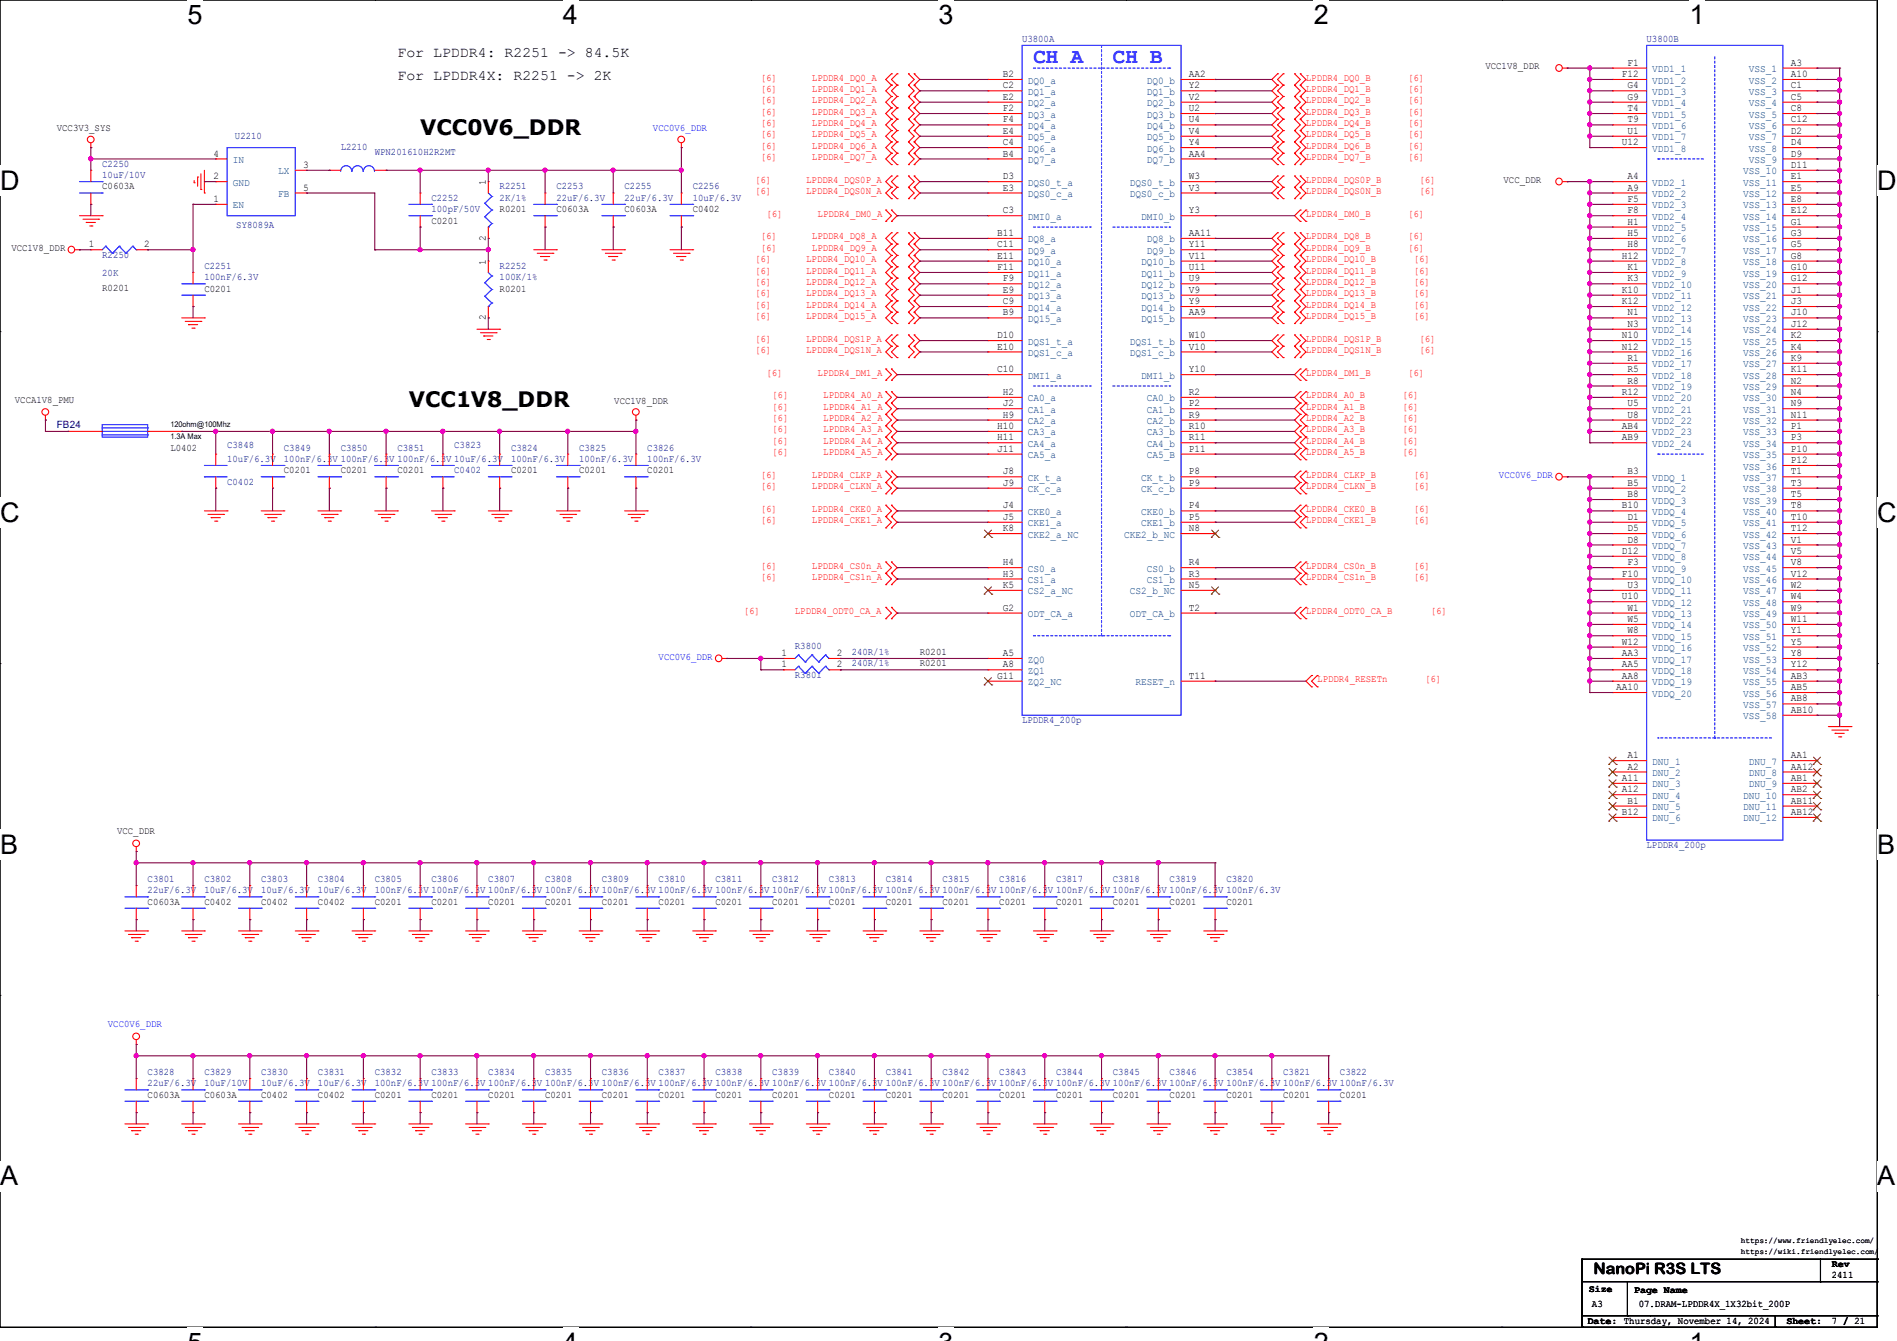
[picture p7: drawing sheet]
<svg xmlns="http://www.w3.org/2000/svg" width="297mm" height="210mm" viewBox="0 0 297 210" stroke-linecap="round" stroke-linejoin="round" font-family="sans-serif">
<defs><g id="words">
<g font-size="4.2">
<text x="29.4" y="3.8">5</text>
<text x="88.1" y="3.8">4</text>
<text x="146.9" y="3.8">3</text>
<text x="205.7" y="3.8">2</text>
<text x="264.5" y="3.8">1</text>
<text x="0" y="29.8">D</text>
<text x="293.9" y="29.8">D</text>
<text x="0" y="81.7">C</text>
<text x="293.9" y="81.7">C</text>
<text x="0" y="133.7">B</text>
<text x="293.9" y="133.7">B</text>
<text x="0" y="185.6">A</text>
<text x="293.9" y="185.6">A</text>
</g>
<g font-size="3.3" fill="#00f">
<text x="161.8" y="9.9">CH A</text>
<text x="174.2" y="9.9">CH B</text>
</g>
<g font-size="3.3">
<text x="65.8" y="21.1">VCC0V6_DDR</text>
<text x="64" y="63.8">VCC1V8_DDR</text>
</g>
<text font-size="2.5" x="249.5" y="199.5">NanoPi R3S LTS</text>
<g font-size="2.3">
<text x="62.2" y="9">For LPDDR4: R2251 -&gt; 84.5K</text>
<text x="62.2" y="12.5">For LPDDR4X: R2251 -&gt; 2K</text>
</g>
<g font-size="1.6" fill="#000080">
<text x="160" y="6.6">U3800A</text>
<text x="257.8" y="6.6">U3800B</text>
<text x="36.8" y="21.8">U2210</text>
<text x="53.3" y="23.5">L2210</text>
<text x="16" y="26.1">C2250</text>
<text x="16" y="27.9">10uF/10V</text>
<text x="58.7" y="24.3">WPN201610H2R2MT</text>
<text x="78.2" y="29.7">R2251</text>
<text x="87.1" y="29.7">C2253</text>
<text x="97.8" y="29.7">C2255</text>
<text x="108.5" y="29.7">C2256</text>
<text x="37" y="35.7">SY8089A</text>
<text x="67.6" y="31.5">C2252</text>
<text x="67.6" y="33.2">100pF/50V</text>
<text x="78.2" y="31.5">2K/1%</text>
<text x="87.1" y="31.5">22uF/6.3V</text>
<text x="97.8" y="31.5">22uF/6.3V</text>
<text x="108.5" y="31.5">10uF/6.3V</text>
<text x="16" y="40.3">R2250</text>
<text x="16" y="43.2">20K</text>
<text x="32" y="42.1">C2251</text>
<text x="32" y="43.9">100nF/6.3V</text>
<text x="78.2" y="42.1">R2252</text>
<text x="78.2" y="43.9">100K/1%</text>
<text x="8.9" y="67.1">FB24</text>
<text x="35.6" y="70.2">C3848</text>
<text x="44.4" y="70.6">C3849</text>
<text x="53.3" y="70.6">C3850</text>
<text x="62.2" y="70.6">C3851</text>
<text x="71.1" y="70.2">C3823</text>
<text x="80" y="70.6">C3824</text>
<text x="90.7" y="70.6">C3825</text>
<text x="101.3" y="70.6">C3826</text>
<text x="35.6" y="72.3">10uF/6.3V</text>
<text x="35.6" y="75.9">C0402</text>
<text x="44.4" y="72.3">100nF/6.3V 100nF/6.3V 100nF/6.3V 10uF/6.3V</text>
<text x="71.1" y="74.1">C0402</text>
<text x="80" y="72.3">100nF/6.3V</text>
<text x="90.7" y="72.3">100nF/6.3V</text>
<text x="101.3" y="72.3">100nF/6.3V</text>
<text x="124.5" y="101.7">R3800</text>
<text x="124.5" y="106.1">R3801</text>
<text x="133.3" y="102.6">240R/1%</text>
<text x="133.3" y="104.3">240R/1%</text>
<text x="160" y="113.2">LPDDR4_200p</text>
<text x="257.8" y="132.8">LPDDR4_200p</text>
<text x="23.1" y="138.1">C3801</text>
<text x="23.1" y="139.9">22uF/6.3V</text>
<text x="32" y="138.1">C3802</text>
<text x="32" y="139.9">10uF/6.3V</text>
<text x="40.9" y="138.1">C3803</text>
<text x="40.9" y="139.9">10uF/6.3V</text>
<text x="49.8" y="138.1">C3804</text>
<text x="49.8" y="139.9">10uF/6.3V</text>
<text x="58.7" y="138.1">C3805</text>
<text x="58.7" y="139.9">100nF/6.3V 100nF/6.3V 100nF/6.3V 100nF/6.3V 100nF/6.3V 100nF/6.3V 100nF/6.3V 100nF/6.3V 100nF/6.3V 100nF/6.3V 100nF/6.3V 100nF/6.3V 100nF/6.3V 100nF/6.3V 100nF/6.3V</text>
<text x="67.6" y="138.1">C3806</text>
<text x="76.5" y="138.1">C3807</text>
<text x="85.3" y="138.1">C3808</text>
<text x="94.2" y="138.1">C3809</text>
<text x="103.1" y="138.1">C3810</text>
<text x="112" y="138.1">C3811</text>
<text x="120.9" y="138.1">C3812</text>
<text x="129.8" y="138.1">C3813</text>
<text x="138.7" y="138.1">C3814</text>
<text x="147.6" y="138.1">C3815</text>
<text x="156.5" y="138.1">C3816</text>
<text x="165.4" y="138.1">C3817</text>
<text x="174.2" y="138.1">C3818</text>
<text x="183.1" y="138.1">C3819</text>
<text x="192" y="138.1">C3820</text>
<text x="192" y="139.9">100nF/6.3V</text>
<text x="23.1" y="168.4">C3828</text>
<text x="23.1" y="170.1">22uF/6.3V</text>
<text x="32" y="168.4">C3829</text>
<text x="32" y="170.1">10uF/10V</text>
<text x="40.9" y="168.4">C3830</text>
<text x="40.9" y="170.1">10uF/6.3V</text>
<text x="49.8" y="168.4">C3831</text>
<text x="49.8" y="170.1">10uF/6.3V</text>
<text x="58.7" y="168.4">C3832</text>
<text x="58.7" y="170.1">100nF/6.3V 100nF/6.3V 100nF/6.3V 100nF/6.3V 100nF/6.3V 100nF/6.3V 100nF/6.3V 100nF/6.3V 100nF/6.3V 100nF/6.3V 100nF/6.3V 100nF/6.3V 100nF/6.3V 100nF/6.3V 100nF/6.3V</text>
<text x="67.6" y="168.4">C3833</text>
<text x="76.5" y="168.4">C3834</text>
<text x="85.3" y="168.4">C3835</text>
<text x="94.2" y="168.4">C3836</text>
<text x="103.1" y="168.4">C3837</text>
<text x="112" y="168.4">C3838</text>
<text x="120.9" y="168.4">C3839</text>
<text x="129.8" y="168.4">C3840</text>
<text x="138.7" y="168.4">C3841</text>
<text x="147.6" y="168.4">C3842</text>
<text x="156.5" y="168.4">C3843</text>
<text x="165.4" y="168.4">C3844</text>
<text x="174.2" y="168.4">C3845</text>
<text x="183.1" y="168.4">C3846</text>
<text x="192" y="168.4">C3854</text>
<text x="192" y="170.1">100nF/6.3V 100nF/6.3V 100nF/6.3V</text>
<text x="200.9" y="168.4">C3821</text>
<text x="209.8" y="168.4">C3822</text>
</g>
<g font-size="1.6">
<text x="232.6" y="10.8">VCC1V8_DDR</text>
<text x="254.8" y="10.3">F1</text>
<text x="280.4" y="10.3">A3</text>
<text x="157" y="17.4">F2</text>
<text x="157" y="15.6">E2</text>
<text x="157" y="13.8">C2</text>
<text x="157" y="12.1">B2</text>
<text x="186.1" y="12.1">AA2</text>
<text x="186.1" y="13.8">Y2</text>
<text x="186.1" y="15.6">V2</text>
<text x="186.1" y="17.4">U2</text>
<text x="253.9" y="12.1">F12</text>
<text x="254.8" y="13.8">G4</text>
<text x="254.8" y="15.6">G9</text>
<text x="254.8" y="17.4">T4</text>
<text x="280.4" y="12.1">A10</text>
<text x="280.4" y="13.8">C1</text>
<text x="280.4" y="15.6">C5</text>
<text x="280.4" y="17.4">C8</text>
<text x="8.9" y="20.4">VCC3V3_SYS</text>
<text x="157" y="22.7">C4</text>
<text x="157" y="21">E4</text>
<text x="157" y="19.2">F4</text>
<text x="186.1" y="21">V4</text>
<text x="186.1" y="19.2">U4</text>
<text x="186.1" y="22.7">Y4</text>
<text x="253.9" y="22.7">U12</text>
<text x="254.8" y="21">U1</text>
<text x="254.8" y="19.2">T9</text>
<text x="280.4" y="19.2">C12</text>
<text x="280.4" y="21">D2</text>
<text x="280.4" y="22.7">D4</text>
<text x="16" y="29.7">C0603A</text>
<text x="33.4" y="28.1">2</text>
<text x="33.4" y="24.5">4</text>
<text x="47.5" y="26.3">3</text>
<text x="47.5" y="29.8">5</text>
<text x="76.1" y="29" transform="rotate(-90 76.1 29)">1</text>
<text x="157" y="24.5">B4</text>
<text x="157" y="29.8">E3</text>
<text x="157" y="28.1">D3</text>
<text x="186.1" y="28.1">W3</text>
<text x="186.1" y="29.8">V3</text>
<text x="186.1" y="24.5">AA4</text>
<text x="235.4" y="28.6">VCC_DDR</text>
<text x="254.8" y="28.1">A4</text>
<text x="254.8" y="29.8">A9</text>
<text x="280.4" y="24.5">D9</text>
<text x="280.4" y="26.3">D11</text>
<text x="280.4" y="28.1">E1</text>
<text x="280.4" y="29.8">E5</text>
<text x="33.4" y="31.6">1</text>
<text x="67.6" y="35">C0201</text>
<text x="78.2" y="33.2">R0201</text>
<text x="87.1" y="33.2">C0603A</text>
<text x="97.8" y="33.2">C0603A</text>
<text x="108.5" y="33.2">C0402</text>
<text x="157" y="33.4">C3</text>
<text x="186.1" y="33.4">Y3</text>
<text x="254.8" y="31.6">F5</text>
<text x="254.8" y="33.4">F8</text>
<text x="254.8" y="35.2">H1</text>
<text x="280.4" y="31.6">E8</text>
<text x="280.4" y="33.4">E12</text>
<text x="280.4" y="35.2">G1</text>
<text x="1.8" y="39.3">VCC1V8_DDR</text>
<text x="13.9" y="38.7">1</text>
<text x="22.6" y="38.7">2</text>
<text x="76.1" y="41.4" transform="rotate(-90 76.1 41.4)">1</text>
<text x="76.1" y="37.7" transform="rotate(-90 76.1 37.7)">2</text>
<text x="156.1" y="40.5">E11</text>
<text x="156.1" y="37">B11</text>
<text x="156.1" y="38.7">C11</text>
<text x="186.1" y="38.7">Y11</text>
<text x="186.1" y="40.5">V11</text>
<text x="186.1" y="37">AA11</text>
<text x="253.9" y="40.5">H12</text>
<text x="254.8" y="37">H5</text>
<text x="254.8" y="38.7">H8</text>
<text x="280.4" y="37">G3</text>
<text x="280.4" y="38.7">G5</text>
<text x="280.4" y="40.5">G8</text>
<text x="16" y="45.5">R0201</text>
<text x="32" y="45.7">C0201</text>
<text x="78.2" y="45.7">R0201</text>
<text x="156.1" y="42.3">F11</text>
<text x="157" y="45.8">E9</text>
<text x="157" y="47.6">C9</text>
<text x="157" y="44.1">F9</text>
<text x="186.1" y="47.6">Y9</text>
<text x="186.1" y="42.3">U11</text>
<text x="186.1" y="45.8">V9</text>
<text x="186.1" y="44.1">U9</text>
<text x="253.9" y="47.6">K12</text>
<text x="253.9" y="45.8">K10</text>
<text x="254.8" y="44.1">K3</text>
<text x="254.8" y="42.3">K1</text>
<text x="280.4" y="45.8">J1</text>
<text x="280.4" y="42.3">G10</text>
<text x="280.4" y="44.1">G12</text>
<text x="280.4" y="47.6">J3</text>
<text x="76.1" y="50.1" transform="rotate(-90 76.1 50.1)">2</text>
<text x="156.1" y="53">D10</text>
<text x="157" y="49.4">B9</text>
<text x="186.1" y="53">W10</text>
<text x="186.1" y="49.4">AA9</text>
<text x="253.9" y="53">N10</text>
<text x="254.8" y="51.2">N3</text>
<text x="254.8" y="49.4">N1</text>
<text x="280.4" y="49.4">J10</text>
<text x="280.4" y="53">K2</text>
<text x="280.4" y="51.2">J12</text>
<text x="156.1" y="58.3">C10</text>
<text x="156.1" y="54.7">E10</text>
<text x="186.1" y="58.3">Y10</text>
<text x="186.1" y="54.7">V10</text>
<text x="253.9" y="54.7">N12</text>
<text x="254.8" y="58.3">R5</text>
<text x="254.8" y="56.5">R1</text>
<text x="280.4" y="56.5">K9</text>
<text x="280.4" y="54.7">K4</text>
<text x="280.4" y="58.3">K11</text>
<text x="2.3" y="63.1">VCCA1V8_PMU</text>
<text x="96.2" y="63.3">VCC1V8_DDR</text>
<text x="157" y="65.4">H9</text>
<text x="157" y="63.6">J2</text>
<text x="157" y="61.8">H2</text>
<text x="186.1" y="61.8">R2</text>
<text x="186.1" y="63.6">P2</text>
<text x="186.1" y="65.4">R9</text>
<text x="253.9" y="61.8">R12</text>
<text x="254.8" y="60.1">R8</text>
<text x="254.8" y="63.6">U5</text>
<text x="254.8" y="65.4">U8</text>
<text x="280.4" y="60.1">N2</text>
<text x="280.4" y="63.6">N9</text>
<text x="280.4" y="61.8">N4</text>
<text x="280.4" y="65.4">N11</text>
<text x="26.7" y="70.6">L0402</text>
<text x="156.1" y="69">H11</text>
<text x="156.1" y="67.2">H10</text>
<text x="156.1" y="70.7">J11</text>
<text x="186.1" y="67.2">R10</text>
<text x="186.1" y="70.7">P11</text>
<text x="186.1" y="69">R11</text>
<text x="253.9" y="67.2">AB4</text>
<text x="253.9" y="69">AB9</text>
<text x="280.4" y="67.2">P1</text>
<text x="280.4" y="69">P3</text>
<text x="280.4" y="70.7">P10</text>
<text x="44.4" y="74.1">C0201</text>
<text x="53.3" y="74.1">C0201</text>
<text x="62.2" y="74.1">C0201</text>
<text x="80" y="74.1">C0201</text>
<text x="90.7" y="74.1">C0201</text>
<text x="101.3" y="74.1">C0201</text>
<text x="157" y="76.1">J9</text>
<text x="157" y="74.3">J8</text>
<text x="186.1" y="74.3">P8</text>
<text x="186.1" y="76.1">P9</text>
<text x="254.8" y="74.3">B3</text>
<text x="254.8" y="76.1">B5</text>
<text x="254.8" y="77.9">B8</text>
<text x="280.4" y="74.3">T1</text>
<text x="280.4" y="77.9">T5</text>
<text x="280.4" y="76.1">T3</text>
<text x="280.4" y="72.5">P12</text>
<text x="157" y="79.6">J4</text>
<text x="157" y="81.4">J5</text>
<text x="157" y="83.2">K8</text>
<text x="186.1" y="81.4">P5</text>
<text x="186.1" y="79.6">P4</text>
<text x="186.1" y="83.2">N8</text>
<text x="253.9" y="79.6">B10</text>
<text x="254.8" y="81.4">D1</text>
<text x="254.8" y="83.2">D5</text>
<text x="280.4" y="81.4">T10</text>
<text x="280.4" y="79.6">T8</text>
<text x="280.4" y="83.2">T12</text>
<text x="157" y="88.5">H4</text>
<text x="186.1" y="88.5">R4</text>
<text x="253.9" y="86.7">D12</text>
<text x="254.8" y="85">D8</text>
<text x="254.8" y="88.5">F3</text>
<text x="280.4" y="85">V1</text>
<text x="280.4" y="86.7">V5</text>
<text x="280.4" y="88.5">V8</text>
<text x="157" y="90.3">H3</text>
<text x="157" y="95.6">G2</text>
<text x="157" y="92.1">K5</text>
<text x="186.1" y="95.6">T2</text>
<text x="186.1" y="90.3">R3</text>
<text x="186.1" y="92.1">N5</text>
<text x="253.9" y="90.3">F10</text>
<text x="253.9" y="93.9">U10</text>
<text x="254.8" y="92.1">U3</text>
<text x="254.8" y="95.6">W1</text>
<text x="280.4" y="90.3">V12</text>
<text x="280.4" y="92.1">W2</text>
<text x="280.4" y="93.9">W4</text>
<text x="280.4" y="95.6">W9</text>
<text x="253.9" y="101">W12</text>
<text x="254.8" y="99.2">W8</text>
<text x="254.8" y="97.4">W5</text>
<text x="280.4" y="97.4">W11</text>
<text x="280.4" y="99.2">Y1</text>
<text x="280.4" y="101">Y5</text>
<text x="122.3" y="102.7">1</text>
<text x="122.3" y="104.5">1</text>
<text x="131" y="102.7">2</text>
<text x="131" y="104.5">2</text>
<text x="144" y="102.6">R0201</text>
<text x="144" y="104.3">R0201</text>
<text x="156.1" y="106.3">G11</text>
<text x="157" y="104.5">A8</text>
<text x="157" y="102.7">A5</text>
<text x="186.1" y="106.3">T11</text>
<text x="253.9" y="102.7">AA3</text>
<text x="253.9" y="106.3">AA8</text>
<text x="253.9" y="104.5">AA5</text>
<text x="280.4" y="102.7">Y8</text>
<text x="280.4" y="104.5">Y12</text>
<text x="280.4" y="106.3">AB3</text>
<text x="253" y="108.1">AA10</text>
<text x="280.4" y="108.1">AB5</text>
<text x="280.4" y="109.9">AB8</text>
<text x="280.4" y="111.6">AB10</text>
<text x="254.8" y="118.7">A1</text>
<text x="280.4" y="118.7">AA1</text>
<text x="253.9" y="122.3">A11</text>
<text x="253.9" y="124.1">A12</text>
<text x="254.8" y="120.5">A2</text>
<text x="254.8" y="125.9">B1</text>
<text x="280.4" y="120.5">AA12</text>
<text x="280.4" y="122.3">AB1</text>
<text x="280.4" y="124.1">AB2</text>
<text x="280.4" y="125.9">AB11</text>
<text x="18.3" y="130.7">VCC_DDR</text>
<text x="253.9" y="127.6">B12</text>
<text x="280.4" y="127.6">AB12</text>
<text x="23.1" y="141.7">C0603A</text>
<text x="32" y="141.7">C0402</text>
<text x="40.9" y="141.7">C0402</text>
<text x="49.8" y="141.7">C0402</text>
<text x="58.7" y="141.7">C0201</text>
<text x="67.6" y="141.7">C0201</text>
<text x="76.5" y="141.7">C0201</text>
<text x="85.3" y="141.7">C0201</text>
<text x="94.2" y="141.7">C0201</text>
<text x="103.1" y="141.7">C0201</text>
<text x="112" y="141.7">C0201</text>
<text x="120.9" y="141.7">C0201</text>
<text x="129.8" y="141.7">C0201</text>
<text x="138.7" y="141.7">C0201</text>
<text x="147.6" y="141.7">C0201</text>
<text x="156.5" y="141.7">C0201</text>
<text x="165.4" y="141.7">C0201</text>
<text x="174.2" y="141.7">C0201</text>
<text x="183.1" y="141.7">C0201</text>
<text x="192" y="141.7">C0201</text>
<text x="23.1" y="171.9">C0603A</text>
<text x="32" y="171.9">C0603A</text>
<text x="40.9" y="171.9">C0402</text>
<text x="49.8" y="171.9">C0402</text>
<text x="58.7" y="171.9">C0201</text>
<text x="67.6" y="171.9">C0201</text>
<text x="76.5" y="171.9">C0201</text>
<text x="85.3" y="171.9">C0201</text>
<text x="94.2" y="171.9">C0201</text>
<text x="103.1" y="171.9">C0201</text>
<text x="112" y="171.9">C0201</text>
<text x="120.9" y="171.9">C0201</text>
<text x="129.8" y="171.9">C0201</text>
<text x="138.7" y="171.9">C0201</text>
<text x="147.6" y="171.9">C0201</text>
<text x="156.5" y="171.9">C0201</text>
<text x="165.4" y="171.9">C0201</text>
<text x="174.2" y="171.9">C0201</text>
<text x="183.1" y="171.9">C0201</text>
<text x="192" y="171.9">C0201</text>
<text x="200.9" y="171.9">C0201</text>
<text x="209.8" y="171.9">C0201</text>
<text x="248.8" y="202.4">Size</text>
<text x="255.9" y="202.5">Page Name</text>
<text x="286.8" y="200.2">2411</text>
<text x="286.8" y="198.5">Rev</text>
<text x="248.6" y="207.3">Date: Thursday, November 14, 2024</text>
<text x="249.3" y="204.6">A3</text>
<text x="256.6" y="204.6">07.DRAM-LPDDR4X_1X32bit_200P</text>
<text x="279.7" y="207.3">Sheet:</text>
<text x="286.8" y="207.3">7 / 21</text>
</g>
<g font-size="1.6" fill="#004080">
<text x="258.7" y="11.3">VDD1_1</text>
<text x="273.8" y="11.3">VSS_1</text>
<text x="160.9" y="16.6">DQ2_a</text>
<text x="160.9" y="14.9">DQ1_a</text>
<text x="160.9" y="13.1">DQ0_a</text>
<text x="179.6" y="13.1">DQ0_b</text>
<text x="179.6" y="14.9">DQ1_b</text>
<text x="179.6" y="16.6">DQ2_b</text>
<text x="258.7" y="13.1">VDD1_2</text>
<text x="258.7" y="14.9">VDD1_3</text>
<text x="258.7" y="16.6">VDD1_4</text>
<text x="273.8" y="13.1">VSS_2</text>
<text x="273.8" y="14.9">VSS_3</text>
<text x="273.8" y="16.6">VSS_4</text>
<text x="160.9" y="23.7">DQ6_a</text>
<text x="160.9" y="22">DQ5_a</text>
<text x="160.9" y="20.2">DQ4_a</text>
<text x="160.9" y="18.4">DQ3_a</text>
<text x="179.6" y="18.4">DQ3_b</text>
<text x="179.6" y="22">DQ5_b</text>
<text x="179.6" y="20.2">DQ4_b</text>
<text x="179.6" y="23.7">DQ6_b</text>
<text x="258.7" y="22">VDD1_7</text>
<text x="258.7" y="23.7">VDD1_8</text>
<text x="258.7" y="18.4">VDD1_5</text>
<text x="258.7" y="20.2">VDD1_6</text>
<text x="273.8" y="18.4">VSS_5</text>
<text x="273.8" y="20.2">VSS_6</text>
<text x="273.8" y="22">VSS_7</text>
<text x="273.8" y="23.7">VSS_8</text>
<text x="36.4" y="29.1">GND</text>
<text x="36.4" y="25.5">IN</text>
<text x="43.6" y="27.3">LX</text>
<text x="160.9" y="25.5">DQ7_a</text>
<text x="160.9" y="29.1">DQS0_t_a</text>
<text x="176.9" y="29.1">DQS0_t_b</text>
<text x="179.6" y="25.5">DQ7_b</text>
<text x="258.7" y="29.1">VDD2_1</text>
<text x="272.9" y="27.3">VSS_10</text>
<text x="272.9" y="29.1">VSS_11</text>
<text x="273.8" y="25.5">VSS_9</text>
<text x="36.4" y="32.6">EN</text>
<text x="43.6" y="30.9">FB</text>
<text x="160.9" y="34.4">DMI0_a</text>
<text x="160.9" y="30.9">DQS0_c_a</text>
<text x="176.9" y="30.9">DQS0_c_b</text>
<text x="178.7" y="34.4">DMI0_b</text>
<text x="258.7" y="30.9">VDD2_2</text>
<text x="258.7" y="32.6">VDD2_3</text>
<text x="258.7" y="34.4">VDD2_4</text>
<text x="272.9" y="30.9">VSS_12</text>
<text x="272.9" y="32.6">VSS_13</text>
<text x="272.9" y="34.4">VSS_14</text>
<text x="160.9" y="41.5">DQ10_a</text>
<text x="160.9" y="38">DQ8_a</text>
<text x="160.9" y="39.8">DQ9_a</text>
<text x="178.7" y="41.5">DQ10_b</text>
<text x="179.6" y="39.8">DQ9_b</text>
<text x="179.6" y="38">DQ8_b</text>
<text x="258.7" y="41.5">VDD2_8</text>
<text x="258.7" y="36.2">VDD2_5</text>
<text x="258.7" y="38">VDD2_6</text>
<text x="258.7" y="39.8">VDD2_7</text>
<text x="272.9" y="36.2">VSS_15</text>
<text x="272.9" y="38">VSS_16</text>
<text x="272.9" y="39.8">VSS_17</text>
<text x="272.9" y="41.5">VSS_18</text>
<text x="160.9" y="46.9">DQ13_a</text>
<text x="160.9" y="45.1">DQ12_a</text>
<text x="160.9" y="43.3">DQ11_a</text>
<text x="178.7" y="43.3">DQ11_b</text>
<text x="178.7" y="46.9">DQ13_b</text>
<text x="178.7" y="45.1">DQ12_b</text>
<text x="258.7" y="45.1">VDD2_10</text>
<text x="258.7" y="43.3">VDD2_9</text>
<text x="258.7" y="46.9">VDD2_11</text>
<text x="272.9" y="46.9">VSS_21</text>
<text x="272.9" y="43.3">VSS_19</text>
<text x="272.9" y="45.1">VSS_20</text>
<text x="160.9" y="50.4">DQ15_a</text>
<text x="160.9" y="48.6">DQ14_a</text>
<text x="160.9" y="54">DQS1_t_a</text>
<text x="176.9" y="54">DQS1_t_b</text>
<text x="178.7" y="48.6">DQ14_b</text>
<text x="178.7" y="50.4">DQ15_b</text>
<text x="258.7" y="48.6">VDD2_12</text>
<text x="258.7" y="52.2">VDD2_14</text>
<text x="258.7" y="50.4">VDD2_13</text>
<text x="258.7" y="54">VDD2_15</text>
<text x="272.9" y="50.4">VSS_23</text>
<text x="272.9" y="54">VSS_25</text>
<text x="272.9" y="48.6">VSS_22</text>
<text x="272.9" y="52.2">VSS_24</text>
<text x="160.9" y="59.3">DMI1_a</text>
<text x="160.9" y="55.8">DQS1_c_a</text>
<text x="176.9" y="55.8">DQS1_c_b</text>
<text x="178.7" y="59.3">DMI1_b</text>
<text x="258.7" y="55.8">VDD2_16</text>
<text x="258.7" y="59.3">VDD2_18</text>
<text x="258.7" y="57.5">VDD2_17</text>
<text x="272.9" y="57.5">VSS_27</text>
<text x="272.9" y="55.8">VSS_26</text>
<text x="272.9" y="59.3">VSS_28</text>
<text x="160.9" y="64.6">CA1_a</text>
<text x="160.9" y="62.9">CA0_a</text>
<text x="179.6" y="62.9">CA0_b</text>
<text x="179.6" y="64.6">CA1_b</text>
<text x="258.7" y="61.1">VDD2_19</text>
<text x="258.7" y="62.9">VDD2_20</text>
<text x="258.7" y="64.6">VDD2_21</text>
<text x="272.9" y="61.1">VSS_29</text>
<text x="272.9" y="64.6">VSS_31</text>
<text x="272.9" y="62.9">VSS_30</text>
<text x="160.9" y="70">CA4_a</text>
<text x="160.9" y="68.2">CA3_a</text>
<text x="160.9" y="71.8">CA5_a</text>
<text x="160.9" y="66.4">CA2_a</text>
<text x="179.6" y="66.4">CA2_b</text>
<text x="179.6" y="68.2">CA3_b</text>
<text x="179.6" y="71.8">CA5_B</text>
<text x="179.6" y="70">CA4_b</text>
<text x="258.7" y="66.4">VDD2_22</text>
<text x="258.7" y="68.2">VDD2_23</text>
<text x="258.7" y="70">VDD2_24</text>
<text x="272.9" y="68.2">VSS_33</text>
<text x="272.9" y="66.4">VSS_32</text>
<text x="272.9" y="70">VSS_34</text>
<text x="272.9" y="71.8">VSS_35</text>
<text x="160.9" y="77.1">CK_c_a</text>
<text x="160.9" y="75.3">CK_t_a</text>
<text x="178.7" y="75.3">CK_t_b</text>
<text x="178.7" y="77.1">CK_c_b</text>
<text x="258.7" y="75.3">VDDQ_1</text>
<text x="258.7" y="77.1">VDDQ_2</text>
<text x="272.9" y="75.3">VSS_37</text>
<text x="272.9" y="77.1">VSS_38</text>
<text x="272.9" y="73.5">VSS_36</text>
<text x="160.9" y="80.6">CKE0_a</text>
<text x="160.9" y="82.4">CKE1_a</text>
<text x="178.7" y="82.4">CKE1_b</text>
<text x="178.7" y="80.6">CKE0_b</text>
<text x="258.7" y="78.9">VDDQ_3</text>
<text x="258.7" y="80.6">VDDQ_4</text>
<text x="258.7" y="82.4">VDDQ_5</text>
<text x="272.9" y="78.9">VSS_39</text>
<text x="272.9" y="82.4">VSS_41</text>
<text x="272.9" y="80.6">VSS_40</text>
<text x="160.9" y="89.5">CS0_a</text>
<text x="160.9" y="84.2">CKE2_a_NC</text>
<text x="176" y="84.2">CKE2_b_NC</text>
<text x="179.6" y="89.5">CS0_b</text>
<text x="258.7" y="84.2">VDDQ_6</text>
<text x="258.7" y="86">VDDQ_7</text>
<text x="258.7" y="87.8">VDDQ_8</text>
<text x="258.7" y="89.5">VDDQ_9</text>
<text x="272.9" y="86">VSS_43</text>
<text x="272.9" y="87.8">VSS_44</text>
<text x="272.9" y="89.5">VSS_45</text>
<text x="272.9" y="84.2">VSS_42</text>
<text x="160.9" y="91.3">CS1_a</text>
<text x="160.9" y="93.1">CS2_a_NC</text>
<text x="176.9" y="93.1">CS2_b_NC</text>
<text x="179.6" y="91.3">CS1_b</text>
<text x="258.7" y="93.1">VDDQ_11</text>
<text x="258.7" y="91.3">VDDQ_10</text>
<text x="258.7" y="94.9">VDDQ_12</text>
<text x="272.9" y="91.3">VSS_46</text>
<text x="272.9" y="93.1">VSS_47</text>
<text x="272.9" y="94.9">VSS_48</text>
<text x="160.9" y="96.6">ODT_CA_a</text>
<text x="176.9" y="96.6">ODT_CA_b</text>
<text x="258.7" y="96.6">VDDQ_13</text>
<text x="258.7" y="100.2">VDDQ_15</text>
<text x="258.7" y="98.4">VDDQ_14</text>
<text x="258.7" y="102">VDDQ_16</text>
<text x="272.9" y="96.6">VSS_49</text>
<text x="272.9" y="98.4">VSS_50</text>
<text x="272.9" y="100.2">VSS_51</text>
<text x="272.9" y="102">VSS_52</text>
<text x="160.9" y="105.5">ZQ1</text>
<text x="160.9" y="103.8">ZQ0</text>
<text x="160.9" y="107.3">ZQ2_NC</text>
<text x="177.8" y="107.3">RESET_n</text>
<text x="258.7" y="103.8">VDDQ_17</text>
<text x="258.7" y="107.3">VDDQ_19</text>
<text x="258.7" y="105.5">VDDQ_18</text>
<text x="272.9" y="103.8">VSS_53</text>
<text x="272.9" y="105.5">VSS_54</text>
<text x="272.9" y="107.3">VSS_55</text>
<text x="258.7" y="109.1">VDDQ_20</text>
<text x="272.9" y="109.1">VSS_56</text>
<text x="272.9" y="110.9">VSS_57</text>
<text x="272.9" y="112.7">VSS_58</text>
<text x="258.7" y="119.8">DNU_1</text>
<text x="273.8" y="119.8">DNU_7</text>
<text x="258.7" y="121.5">DNU_2</text>
<text x="258.7" y="123.3">DNU_3</text>
<text x="258.7" y="125.1">DNU_4</text>
<text x="272.9" y="125.1">DNU_10</text>
<text x="273.8" y="121.5">DNU_8</text>
<text x="273.8" y="123.3">DNU_9</text>
<text x="258.7" y="126.9">DNU_5</text>
<text x="258.7" y="128.7">DNU_6</text>
<text x="272.9" y="126.9">DNU_11</text>
<text x="272.9" y="128.7">DNU_12</text>
</g>
<g font-size="1.6" fill="#f00">
<text x="119.1" y="12.6">[6]</text>
<text x="119.1" y="14.4">[6]</text>
<text x="119.1" y="16.2">[6]</text>
<text x="119.1" y="17.9">[6]</text>
<text x="127.1" y="12.6">LPDDR4_DQ0_A</text>
<text x="127.1" y="14.4">LPDDR4_DQ1_A</text>
<text x="127.1" y="16.2">LPDDR4_DQ2_A</text>
<text x="127.1" y="17.9">LPDDR4_DQ3_A</text>
<text x="204.5" y="16.2">LPDDR4_DQ2_B</text>
<text x="204.5" y="17.9">LPDDR4_DQ3_B</text>
<text x="204.5" y="12.6">LPDDR4_DQ0_B</text>
<text x="204.5" y="14.4">LPDDR4_DQ1_B</text>
<text x="220.5" y="16.2">[6]</text>
<text x="220.5" y="17.9">[6]</text>
<text x="220.5" y="12.6">[6]</text>
<text x="220.5" y="14.4">[6]</text>
<text x="119.1" y="21.5">[6]</text>
<text x="119.1" y="23.3">[6]</text>
<text x="119.1" y="19.7">[6]</text>
<text x="127.1" y="21.5">LPDDR4_DQ5_A</text>
<text x="127.1" y="23.3">LPDDR4_DQ6_A</text>
<text x="127.1" y="19.7">LPDDR4_DQ4_A</text>
<text x="204.5" y="23.3">LPDDR4_DQ6_B</text>
<text x="204.5" y="21.5">LPDDR4_DQ5_B</text>
<text x="204.5" y="19.7">LPDDR4_DQ4_B</text>
<text x="220.5" y="23.3">[6]</text>
<text x="220.5" y="21.5">[6]</text>
<text x="220.5" y="19.7">[6]</text>
<text x="118.2" y="28.6">[6]</text>
<text x="119.1" y="25.1">[6]</text>
<text x="126.2" y="28.6">LPDDR4_DQS0P_A</text>
<text x="127.1" y="25.1">LPDDR4_DQ7_A</text>
<text x="204.5" y="25.1">LPDDR4_DQ7_B</text>
<text x="204.5" y="28.6">LPDDR4_DQS0P_B</text>
<text x="220.5" y="25.1">[6]</text>
<text x="222.2" y="28.6">[6]</text>
<text x="118.2" y="30.4">[6]</text>
<text x="120" y="34">[6]</text>
<text x="126.2" y="30.4">LPDDR4_DQS0N_A</text>
<text x="128" y="34">LPDDR4_DM0_A</text>
<text x="204.5" y="30.4">LPDDR4_DQS0N_B</text>
<text x="204.5" y="34">LPDDR4_DM0_B</text>
<text x="220.5" y="34">[6]</text>
<text x="222.2" y="30.4">[6]</text>
<text x="118.2" y="41.1">[6]</text>
<text x="119.1" y="37.5">[6]</text>
<text x="119.1" y="39.3">[6]</text>
<text x="126.2" y="41.1">LPDDR4_DQ10_A</text>
<text x="127.1" y="37.5">LPDDR4_DQ8_A</text>
<text x="127.1" y="39.3">LPDDR4_DQ9_A</text>
<text x="204.5" y="37.5">LPDDR4_DQ8_B</text>
<text x="204.5" y="41.1">LPDDR4_DQ10_B</text>
<text x="204.5" y="39.3">LPDDR4_DQ9_B</text>
<text x="220.5" y="37.5">[6]</text>
<text x="220.5" y="39.3">[6]</text>
<text x="221.4" y="41.1">[6]</text>
<text x="118.2" y="46.4">[6]</text>
<text x="118.2" y="42.8">[6]</text>
<text x="118.2" y="44.6">[6]</text>
<text x="126.2" y="46.4">LPDDR4_DQ13_A</text>
<text x="126.2" y="42.8">LPDDR4_DQ11_A</text>
<text x="126.2" y="44.6">LPDDR4_DQ12_A</text>
<text x="204.5" y="42.8">LPDDR4_DQ11_B</text>
<text x="204.5" y="44.6">LPDDR4_DQ12_B</text>
<text x="204.5" y="46.4">LPDDR4_DQ13_B</text>
<text x="221.4" y="42.8">[6]</text>
<text x="221.4" y="44.6">[6]</text>
<text x="221.4" y="46.4">[6]</text>
<text x="118.2" y="50">[6]</text>
<text x="118.2" y="48.2">[6]</text>
<text x="118.2" y="53.5">[6]</text>
<text x="126.2" y="50">LPDDR4_DQ15_A</text>
<text x="126.2" y="48.2">LPDDR4_DQ14_A</text>
<text x="126.2" y="53.5">LPDDR4_DQS1P_A</text>
<text x="204.5" y="48.2">LPDDR4_DQ14_B</text>
<text x="204.5" y="50">LPDDR4_DQ15_B</text>
<text x="204.5" y="53.5">LPDDR4_DQS1P_B</text>
<text x="221.4" y="48.2">[6]</text>
<text x="221.4" y="50">[6]</text>
<text x="222.2" y="53.5">[6]</text>
<text x="118.2" y="55.3">[6]</text>
<text x="120" y="58.8">[6]</text>
<text x="126.2" y="55.3">LPDDR4_DQS1N_A</text>
<text x="128" y="58.8">LPDDR4_DM1_A</text>
<text x="204.5" y="55.3">LPDDR4_DQS1N_B</text>
<text x="204.5" y="58.8">LPDDR4_DM1_B</text>
<text x="220.5" y="58.8">[6]</text>
<text x="222.2" y="55.3">[6]</text>
<text x="120.9" y="66">[6]</text>
<text x="120.9" y="64.2">[6]</text>
<text x="120.9" y="62.4">[6]</text>
<text x="128.9" y="66">LPDDR4_A2_A</text>
<text x="128.9" y="64.2">LPDDR4_A1_A</text>
<text x="128.9" y="62.4">LPDDR4_A0_A</text>
<text x="204.5" y="66">LPDDR4_A2_B</text>
<text x="204.5" y="64.2">LPDDR4_A1_B</text>
<text x="204.5" y="62.4">LPDDR4_A0_B</text>
<text x="219.6" y="66">[6]</text>
<text x="219.6" y="64.2">[6]</text>
<text x="219.6" y="62.4">[6]</text>
<text x="120.9" y="67.7">[6]</text>
<text x="120.9" y="69.5">[6]</text>
<text x="120.9" y="71.3">[6]</text>
<text x="128.9" y="67.7">LPDDR4_A3_A</text>
<text x="128.9" y="69.5">LPDDR4_A4_A</text>
<text x="128.9" y="71.3">LPDDR4_A5_A</text>
<text x="204.5" y="67.7">LPDDR4_A3_B</text>
<text x="204.5" y="69.5">LPDDR4_A4_B</text>
<text x="204.5" y="71.3">LPDDR4_A5_B</text>
<text x="219.6" y="67.7">[6]</text>
<text x="219.6" y="69.5">[6]</text>
<text x="219.6" y="71.3">[6]</text>
<text x="119.1" y="76.6">[6]</text>
<text x="119.1" y="74.8">[6]</text>
<text x="127.1" y="76.6">LPDDR4_CLKN_A</text>
<text x="127.1" y="74.8">LPDDR4_CLKP_A</text>
<text x="204.5" y="76.6">LPDDR4_CLKN_B</text>
<text x="204.5" y="74.8">LPDDR4_CLKP_B</text>
<text x="221.4" y="76.6">[6]</text>
<text x="221.4" y="74.8">[6]</text>
<text x="119.1" y="80.2">[6]</text>
<text x="119.1" y="82">[6]</text>
<text x="127.1" y="80.2">LPDDR4_CKE0_A</text>
<text x="127.1" y="82">LPDDR4_CKE1_A</text>
<text x="204.5" y="80.2">LPDDR4_CKE0_B</text>
<text x="204.5" y="82">LPDDR4_CKE1_B</text>
<text x="221.4" y="80.2">[6]</text>
<text x="221.4" y="82">[6]</text>
<text x="119.1" y="89.1">[6]</text>
<text x="127.1" y="89.1">LPDDR4_CS0n_A</text>
<text x="204.5" y="89.1">LPDDR4_CS0n_B</text>
<text x="221.4" y="89.1">[6]</text>
<text x="119.1" y="90.8">[6]</text>
<text x="127.1" y="90.8">LPDDR4_CS1n_A</text>
<text x="204.5" y="90.8">LPDDR4_CS1n_B</text>
<text x="221.4" y="90.8">[6]</text>
<text x="116.5" y="96.2">[6]</text>
<text x="124.5" y="96.2">LPDDR4_ODT0_CA_A</text>
<text x="204.5" y="96.2">LPDDR4_ODT0_CA_B</text>
<text x="224" y="96.2">[6]</text>
<text x="206.2" y="106.8">LPDDR4_RESETn</text>
<text x="223.1" y="106.8">[6]</text>
</g>
<g font-size="1.6" fill="#00f">
<text x="102.2" y="20.4">VCC0V6_DDR</text>
<text x="234.7" y="74.8">VCC0V6_DDR</text>
<text x="103.1" y="103.3">VCC0V6_DDR</text>
<text x="16.9" y="160.9">VCC0V6_DDR</text>
</g>
<g font-size="1.2">
<text x="26.7" y="68.7">1.3A Max</text>
<text x="26.7" y="66.9">120ohm@100Mhz</text>
<text x="272.6" y="196.4">https://wiki.friendlyelec.com/</text>
<text x="272.6" y="194.6">https://www.friendlyelec.com/</text>
</g>
</g></defs>
<path d="M0 0h293.9v207.9h-293.9z" fill="none" stroke="#000" stroke-width=".17"/>
<g fill="#fff">
<path d="M29.4 0h2.3v4.7h-2.3z"/>
<path d="M29.4 207.9h2.3v2.1h-2.3z"/>
</g>
<path d="M58.8 0h.1M58.8 207.9h.1" fill="none" stroke="#000" stroke-width=".17"/>
<g fill="#fff">
<path d="M88.1 0h2.4v4.7h-2.4z"/>
<path d="M88.1 207.9h2.4v2.1h-2.4z"/>
</g>
<path d="M117.6 0h.1M117.6 207.9h.1" fill="none" stroke="#000" stroke-width=".17"/>
<g fill="#fff">
<path d="M146.9 0h2.4v4.7h-2.4z"/>
<path d="M146.9 207.9h2.4v2.1h-2.4z"/>
</g>
<path d="M176.3 0h.1M176.3 207.9h.1" fill="none" stroke="#000" stroke-width=".17"/>
<g fill="#fff">
<path d="M205.7 0h2.4v4.7h-2.4z"/>
<path d="M205.7 207.9h2.4v2.1h-2.4z"/>
</g>
<path d="M235.1 0h.1M235.1 207.9h.1" fill="none" stroke="#000" stroke-width=".17"/>
<g fill="#fff">
<path d="M264.5 0h2.4v4.7h-2.4z"/>
<path d="M264.5 207.9h2.4v2.1h-2.4z"/>
<path d="M0 26h3v4.7h-3z"/>
<path d="M293.9 26h3.1v4.7h-3.1z"/>
<path d="M0 77.9h3v4.7h-3z"/>
<path d="M293.9 77.9h3.1v4.7h-3.1z"/>
</g>
<path d="M0 51.9h.1M293.9 51.9h.1" fill="none" stroke="#000" stroke-width=".17"/>
<g fill="#fff">
<path d="M0 129.9h2.8v4.7h-2.8z"/>
<path d="M293.9 129.9h2.9v4.7h-2.9z"/>
</g>
<path d="M0 103.9h.1M293.9 103.9h.1" fill="none" stroke="#000" stroke-width=".17"/>
<g fill="#fff">
<path d="M0 181.8h2.8v4.8h-2.8z"/>
<path d="M293.8 181.8h3v4.8h-3z"/>
</g>
<g fill="none" stroke="#000" stroke-width=".17">
<path d="M0 155.9h.1M293.9 155.9h.1M247.7 197.2h.1M247.7 197.2v10.7M247.7 197.2h46.2M285 197.2v3.5M293.9 197.2h.1M293.9 197.2v10.7h-46.2M247.7 207.9h.1M247.7 200.7h46.2M247.7 206.1h46.2M254.8 206.1h.1"/>
<path d="M254.8 200.7v5.4M258.4 206.1h.1M277.9 207.9h.1M277.9 206.1v1.8M285 200.7h.1M293.9 200.7h.1M293.9 206.1h.1"/>
</g>
<g fill="none" stroke="#f00" stroke-width=".17">
<path d="M139.6 11.6h.1M139.6 13.3h.1M139.6 15.1h.1M139.6 16.9h.1M139.6 18.7h.1M139.6 18.7l-.9 .9 .9 .8M139.6 16.9l-.9 .9 .9 .9M139.6 11.6l-.9 .8 .9 .9M139.6 13.3l-.9 .9 .9 .9M139.6 15.1l-.9 .9 .9 .9M140.5 11.6h.1M140.5 13.3h.1"/>
<path d="M140.5 15.1h.1M140.5 16.9h.1M140.5 18.7h.1M140.5 15.1l-.9 .9 .9 .9M140.5 11.6l-.9 .8 .9 .9M140.5 16.9l-.9 .9 .9 .9M140.5 13.3l-.9 .9 .9 .9M140.5 18.7l-.9 .9 .9 .8M142.2 11.6h.1M142.2 13.3h.1M142.2 15.1h.1M142.2 16.9h.1"/>
<path d="M142.2 18.7h.1M142.2 11.6l.9 .8-.9 .9M142.2 15.1l.9 .9-.9 .9M142.2 13.3l.9 .9-.9 .9M142.2 18.7l.9 .9-.9 .8M142.2 16.9l.9 .9-.9 .9M143.1 13.3h.1M143.1 11.6h.1M143.1 15.1h.1M143.1 16.9h.1M143.1 18.7h.1M143.1 18.7l.9 .9-.9 .8"/>
<path d="M143.1 11.6l.9 .8-.9 .9M143.1 13.3l.9 .9-.9 .9M143.1 15.1l.9 .9-.9 .9M143.1 16.9l.9 .9-.9 .9M154.7 19.6h.1M154.7 17.8h.1M154.7 16h.1M154.7 14.2h.1M154.7 12.4h.1M154.7 12.4h5.3M154.7 14.2h5.3M154.7 16h5.3"/>
<path d="M154.7 17.8h5.3M154.7 19.6h5.3M184.9 12.4h5.3M184.9 14.2h5.3M184.9 16h5.3M184.9 17.8h5.3M184.9 19.6h5.3M190.2 12.4h.1M190.2 14.2h.1M190.2 16h.1M190.2 17.8h.1M190.2 19.6h.1"/>
<path d="M200 15.1h.1M200 16.9h.1M200 18.7h.1M200 11.6h.1M200 13.3h.1M200 16.9l-.9 .9 .9 .9M200 15.1l-.9 .9 .9 .9M200 11.6l-.9 .8 .9 .9M200 13.3l-.9 .9 .9 .9M200 18.7l-.9 .9 .9 .8M200.9 16.9h.1M200.9 15.1h.1"/>
<path d="M200.9 18.7h.1M200.9 13.3h.1M200.9 11.6h.1M200.9 18.7l-.9 .9 .9 .8M200.9 15.1l-.9 .9 .9 .9M200.9 13.3l-.9 .9 .9 .9M200.9 11.6l-.9 .8 .9 .9M200.9 16.9l-.9 .9 .9 .9M202.7 16.9h.1M202.7 15.1h.1M202.7 18.7h.1M202.7 13.3h.1"/>
<path d="M202.7 11.6h.1M202.7 15.1l.9 .9-.9 .9M202.7 11.6l.9 .8-.9 .9M202.7 18.7l.9 .9-.9 .8M202.7 13.3l.9 .9-.9 .9M202.7 16.9l.9 .9-.9 .9M203.6 16.9h.1M203.6 15.1h.1M203.6 18.7h.1M203.6 13.3h.1M203.6 11.6h.1M203.6 11.6l.9 .8-.9 .9"/>
<path d="M203.6 16.9l.9 .9-.9 .9M203.6 15.1l.9 .9-.9 .9M203.6 18.7l.9 .9-.9 .8M203.6 13.3l.9 .9-.9 .9M244.6 10.7h.8M245.4 10.7h.1M252.5 10.7h.1M252.5 12.4h.1M252.5 14.2h.1M252.5 16h.1M252.5 17.8h.1M252.5 19.6h.1"/>
<path d="M252.5 10.7h5.3M252.5 12.4h5.3M252.5 14.2h5.3M252.5 16h5.3M252.5 17.8h5.3M252.5 19.6h5.3M279.1 10.7h5.4M279.1 12.4h5.4M279.1 14.2h5.4M279.1 16h5.4M279.1 17.8h5.4M279.1 19.6h5.4"/>
<path d="M284.5 10.7h.1M284.5 12.4h.1M284.5 14.2h.1M284.5 16h.1M284.5 17.8h.1M284.5 19.6h.1M11.7 39.1h.7M12.4 39.1h.1M12.4 33.8h3.6M13 34.3h2.5M13.5 34.8h.1M13.5 34.8h1.4"/>
<path d="M14.1 35.4h.3M14.2 23.1h.1M14.2 26.7h.1M14.2 32h.1M14.2 39.1h.1M14.2 39.1h1.8M14.2 22.4v.7M14.2 26.7v1.7M14.2 30.2v1.8M14.4 35.4h.1M15.5 34.3h.1M16 33.8h.1"/>
<path d="M21.3 39.1h1.8M23.1 39.1h.1M30.4 28.6h.1M30.4 28.3v.3M30.9 27.7h.1M30.9 27.7v1.5M31.5 29.7h.1M31.5 27.2v2.5M32 30.2h.1M32 26.7v3.5M33.8 32h.1M33.8 28.4h.1"/>
<path d="M33.8 24.9h.1M33.8 28.4h1.8M33.8 32h1.8M33.8 24.9h1.8M46.2 30.2h1.8M46.2 26.7h1.8M48 26.7h.1M48 30.2h.1M51.6 26.7h.1M51.6 26.7h1.7M58.7 26.7h1.8M60.5 26.7h.1"/>
<path d="M65.8 30.2h.1M65.8 35.6h.1M65.8 30.2v1.8M65.8 33.8v1.8M76.5 28.4h.1M76.5 37.3h.1M76.5 28.4v1.8M76.5 35.6v1.7M83.6 39.1h3.5M84.1 39.7h2.5M85.3 30.2h.1M85.3 35.6h.1"/>
<path d="M85.3 30.2v1.8M85.3 33.8v1.8M86.6 39.7h.1M87.1 39.1h.1M94.2 39.1h3.6M94.8 39.7h2.4M96 30.2h.1M96 35.6h.1M96 30.2v1.8M96 33.8v1.8M97.2 39.7h.1M97.8 39.1h.1"/>
<path d="M104.9 39.1h3.6M105.5 39.7h2.4M106.7 23.1h.1M106.7 30.2h.1M106.7 35.6h.1M106.7 22.4v.7M106.7 30.2v1.8M106.7 33.8v1.8M107.9 39.7h.1M108.5 39.1h.1M138.7 34.7h.1M138.7 32.9h.1"/>
<path d="M138.7 32.9l.9 .9-.9 .9M139.6 36.4h.1M139.6 38.2h.1M139.6 24h.1M139.6 25.8h.1M139.6 20.4h.1M139.6 22.2h.1M139.6 27.6h.1M139.6 29.3h.1M139.6 31.1h.1M139.6 32.9h.1M139.6 34.7h.1"/>
<path d="M139.6 32.9l.9 .9-.9 .9M139.6 36.4l-.9 .9 .9 .9M139.6 38.2l-.9 .9 .9 .9M139.6 29.3l-.9 .9 .9 .9M139.6 24l-.9 .9 .9 .9M139.6 20.4l-.9 .9 .9 .9M139.6 27.6l-.9 .8 .9 .9M139.6 22.2l-.9 .9 .9 .9M140.5 36.4h.1M140.5 38.2h.1M140.5 24h.1M140.5 25.8h.1"/>
<path d="M140.5 20.4h.1M140.5 22.2h.1M140.5 27.6h.1M140.5 29.3h.1M140.5 31.1h.1M140.5 36.4l-.9 .9 .9 .9M140.5 38.2l-.9 .9 .9 .9M140.5 20.4l-.9 .9 .9 .9M140.5 27.6l-.9 .8 .9 .9M140.5 24l-.9 .9 .9 .9M140.5 22.2l-.9 .9 .9 .9M140.5 29.3l-.9 .9 .9 .9"/>
<path d="M142.2 36.4h.1M142.2 38.2h.1M142.2 24h.1M142.2 25.8h.1M142.2 20.4h.1M142.2 22.2h.1M142.2 27.6h.1M142.2 29.3h.1M142.2 31.1h.1M142.2 36.4l.9 .9-.9 .9M142.2 38.2l.9 .9-.9 .9M142.2 24l.9 .9-.9 .9"/>
<path d="M142.2 20.4l.9 .9-.9 .9M142.2 22.2l.9 .9-.9 .9M142.2 27.6l.9 .8-.9 .9M142.2 29.3l.9 .9-.9 .9M143.1 38.2h.1M143.1 36.4h.1M143.1 25.8h.1M143.1 24h.1M143.1 22.2h.1M143.1 20.4h.1M143.1 29.3h.1M143.1 27.6h.1"/>
<path d="M143.1 31.1h.1M143.1 36.4l.9 .9-.9 .9M143.1 38.2l.9 .9-.9 .9M143.1 24l.9 .9-.9 .9M143.1 20.4l.9 .9-.9 .9M143.1 22.2l.9 .9-.9 .9M143.1 27.6l.9 .8-.9 .9M143.1 29.3l.9 .9-.9 .9M154.7 37.3h.1M154.7 39.1h.1M154.7 24.9h.1M154.7 23.1h.1"/>
<path d="M154.7 21.3h.1M154.7 33.8h.1M154.7 30.2h.1M154.7 28.4h.1M154.7 28.4h5.3M154.7 39.1h5.3M154.7 33.8h5.3M154.7 30.2h5.3M154.7 21.3h5.3M154.7 23.1h5.3M154.7 24.9h5.3M154.7 37.3h5.3"/>
<path d="M184.9 28.4h5.3M184.9 39.1h5.3M184.9 33.8h5.3M184.9 30.2h5.3M184.9 21.3h5.3M184.9 23.1h5.3M184.9 24.9h5.3M184.9 37.3h5.3M190.2 28.4h.1M190.2 30.2h.1M190.2 33.8h.1M190.2 21.3h.1"/>
<path d="M190.2 23.1h.1M190.2 24.9h.1M190.2 39.1h.1M190.2 37.3h.1M200 22.2h.1M200 24h.1M200 20.4h.1M200 25.8h.1M200 27.6h.1M200 29.3h.1M200 31.1h.1M200 36.4h.1"/>
<path d="M200 38.2h.1M200 36.4l-.9 .9 .9 .9M200 29.3l-.9 .9 .9 .9M200 20.4l-.9 .9 .9 .9M200 22.2l-.9 .9 .9 .9M200 27.6l-.9 .8 .9 .9M200 24l-.9 .9 .9 .9M200 38.2l-.9 .9 .9 .9M200.9 24h.1M200.9 22.2h.1M200.9 20.4h.1M200.9 25.8h.1"/>
<path d="M200.9 29.3h.1M200.9 27.6h.1M200.9 31.1h.1M200.9 38.2h.1M200.9 36.4h.1M200.9 27.6l-.9 .8 .9 .9M200.9 29.3l-.9 .9 .9 .9M200.9 22.2l-.9 .9 .9 .9M200.9 20.4l-.9 .9 .9 .9M200.9 24l-.9 .9 .9 .9M200.9 36.4l-.9 .9 .9 .9M200.9 38.2l-.9 .9 .9 .9"/>
<path d="M202.7 24h.1M202.7 22.2h.1M202.7 20.4h.1M202.7 25.8h.1M202.7 29.3h.1M202.7 27.6h.1M202.7 31.1h.1M202.7 38.2h.1M202.7 36.4h.1M202.7 24l.9 .9-.9 .9M202.7 22.2l.9 .9-.9 .9M202.7 20.4l.9 .9-.9 .9"/>
<path d="M202.7 27.6l.9 .8-.9 .9M202.7 29.3l.9 .9-.9 .9M202.7 36.4l.9 .9-.9 .9M202.7 38.2l.9 .9-.9 .9M203.6 24h.1M203.6 22.2h.1M203.6 20.4h.1M203.6 25.8h.1M203.6 29.3h.1M203.6 27.6h.1M203.6 31.1h.1M203.6 38.2h.1"/>
<path d="M203.6 36.4h.1M203.6 34.7h.1M203.6 32.9h.1M203.6 24l.9 .9-.9 .9M203.6 27.6l.9 .8-.9 .9M203.6 22.2l.9 .9-.9 .9M203.6 20.4l.9 .9-.9 .9M203.6 29.3l.9 .9-.9 .9M203.6 36.4l.9 .9-.9 .9M203.6 38.2l.9 .9-.9 .9M203.6 32.9l-.9 .9 .9 .9M204.5 32.9h.1"/>
<path d="M204.5 34.7h.1M204.5 32.9l-.9 .9 .9 .9M244.6 28.4h.8M245.4 28.4h.1M252.5 28.4h.1M252.5 30.2h.1M252.5 32h.1M252.5 33.8h.1M252.5 35.6h.1M252.5 37.3h.1M252.5 39.1h.1M252.5 21.3h.1"/>
<path d="M252.5 23.1h.1M252.5 28.4h5.3M252.5 39.1h5.3M252.5 33.8h5.3M252.5 30.2h5.3M252.5 32h5.3M252.5 35.6h5.3M252.5 21.3h5.3M252.5 23.1h5.3M252.5 37.3h5.3M279.1 28.4h5.4M279.1 39.1h5.4"/>
<path d="M279.1 33.8h5.4M279.1 30.2h5.4M279.1 32h5.4M279.1 35.6h5.4M279.1 21.3h5.4M279.1 23.1h5.4M279.1 24.9h5.4M279.1 26.7h5.4M279.1 37.3h5.4M284.5 21.3h.1M284.5 23.1h.1M284.5 24.9h.1"/>
<path d="M284.5 26.7h.1M284.5 28.4h.1M284.5 30.2h.1M284.5 32h.1M284.5 33.8h.1M284.5 35.6h.1M284.5 37.3h.1M284.5 39.1h.1M28.4 49.8h3.6M29 50.3h2.5M29.5 50.8h.1M29.5 50.8h1.4"/>
<path d="M30.1 51.4h.3M30.2 42.7h.1M30.2 48h.1M30.2 42.7v1.7M30.2 46.2v1.8M30.4 51.4h.1M31.5 50.3h.1M32 49.8h.1M74.7 51.6h3.5M75.2 52.1h2.5M75.7 52.6h.1M75.7 52.6h1.5"/>
<path d="M76.3 53.2h.3M76.5 40.9h.1M76.5 49.8h.1M76.5 40.9v1.8M76.5 48v1.8M76.6 53.2h.1M77.7 52.1h.1M78.2 51.6h.1M84.6 40.2h.1M84.6 40.2h1.5M85.2 40.7h.3M85.5 40.7h.1"/>
<path d="M95.3 40.2h.1M95.3 40.2h1.4M95.8 40.7h.4M96.2 40.7h.1M106 40.2h.1M106 40.2h1.4M106.5 40.7h.3M106.8 40.7h.1M138.7 59.6h.1M138.7 57.8h.1M138.7 57.8l.9 .9-.9 .9M139.6 57.8h.1"/>
<path d="M139.6 59.6h.1M139.6 40h.1M139.6 41.8h.1M139.6 45.3h.1M139.6 47.1h.1M139.6 43.6h.1M139.6 48.9h.1M139.6 50.7h.1M139.6 52.5h.1M139.6 54.2h.1M139.6 56h.1M139.6 57.8l.9 .9-.9 .9"/>
<path d="M139.6 45.3l-.9 .9 .9 .9M139.6 40l-.9 .9 .9 .9M139.6 41.8l-.9 .9 .9 .9M139.6 47.1l-.9 .9 .9 .9M139.6 43.6l-.9 .8 .9 .9M139.6 54.2l-.9 .9 .9 .9M139.6 48.9l-.9 .9 .9 .9M139.6 52.5l-.9 .8 .9 .9M140.5 40h.1M140.5 41.8h.1M140.5 45.3h.1M140.5 47.1h.1"/>
<path d="M140.5 43.6h.1M140.5 48.9h.1M140.5 50.7h.1M140.5 52.5h.1M140.5 54.2h.1M140.5 56h.1M140.5 43.6l-.9 .8 .9 .9M140.5 40l-.9 .9 .9 .9M140.5 41.8l-.9 .9 .9 .9M140.5 48.9l-.9 .9 .9 .9M140.5 45.3l-.9 .9 .9 .9M140.5 52.5l-.9 .8 .9 .9"/>
<path d="M140.5 47.1l-.9 .9 .9 .9M140.5 54.2l-.9 .9 .9 .9M142.2 40h.1M142.2 41.8h.1M142.2 45.3h.1M142.2 47.1h.1M142.2 43.6h.1M142.2 48.9h.1M142.2 50.7h.1M142.2 52.5h.1M142.2 54.2h.1M142.2 56h.1"/>
<path d="M142.2 54.2l.9 .9-.9 .9M142.2 40l.9 .9-.9 .9M142.2 43.6l.9 .8-.9 .9M142.2 45.3l.9 .9-.9 .9M142.2 41.8l.9 .9-.9 .9M142.2 48.9l.9 .9-.9 .9M142.2 52.5l.9 .8-.9 .9M142.2 47.1l.9 .9-.9 .9M143.1 41.8h.1M143.1 40h.1M143.1 47.1h.1M143.1 45.3h.1"/>
<path d="M143.1 43.6h.1M143.1 50.7h.1M143.1 48.9h.1M143.1 54.2h.1M143.1 52.5h.1M143.1 56h.1M143.1 54.2l.9 .9-.9 .9M143.1 40l.9 .9-.9 .9M143.1 45.3l.9 .9-.9 .9M143.1 41.8l.9 .9-.9 .9M143.1 47.1l.9 .9-.9 .9M143.1 43.6l.9 .8-.9 .9"/>
<path d="M143.1 48.9l.9 .9-.9 .9M143.1 52.5l.9 .8-.9 .9M154.7 49.8h.1M154.7 46.2h.1M154.7 58.7h.1M154.7 55.1h.1M154.7 40.9h.1M154.7 48h.1M154.7 44.4h.1M154.7 53.3h.1M154.7 42.7h.1M154.7 49.8h5.3"/>
<path d="M154.7 40.9h5.3M154.7 46.2h5.3M154.7 44.4h5.3M154.7 53.3h5.3M154.7 48h5.3M154.7 55.1h5.3M154.7 58.7h5.3M154.7 42.7h5.3M184.9 49.8h5.3M184.9 40.9h5.3M184.9 46.2h5.3M184.9 44.4h5.3"/>
<path d="M184.9 53.3h5.3M184.9 48h5.3M184.9 55.1h5.3M184.9 58.7h5.3M184.9 42.7h5.3M190.2 48h.1M190.2 58.7h.1M190.2 53.3h.1M190.2 42.7h.1M190.2 49.8h.1M190.2 46.2h.1M190.2 44.4h.1"/>
<path d="M190.2 55.1h.1M190.2 40.9h.1M200 47.1h.1M200 48.9h.1M200 41.8h.1M200 43.6h.1M200 40h.1M200 50.7h.1M200 45.3h.1M200 52.5h.1M200 54.2h.1M200 56h.1"/>
<path d="M200 47.1l-.9 .9 .9 .9M200 52.5l-.9 .8 .9 .9M200 41.8l-.9 .9 .9 .9M200 40l-.9 .9 .9 .9M200 45.3l-.9 .9 .9 .9M200 48.9l-.9 .9 .9 .9M200 54.2l-.9 .9 .9 .9M200 43.6l-.9 .8 .9 .9M200.9 48.9h.1M200.9 47.1h.1M200.9 43.6h.1M200.9 41.8h.1"/>
<path d="M200.9 40h.1M200.9 50.7h.1M200.9 45.3h.1M200.9 54.2h.1M200.9 52.5h.1M200.9 56h.1M200.9 47.1l-.9 .9 .9 .9M200.9 43.6l-.9 .8 .9 .9M200.9 40l-.9 .9 .9 .9M200.9 41.8l-.9 .9 .9 .9M200.9 45.3l-.9 .9 .9 .9M200.9 48.9l-.9 .9 .9 .9"/>
<path d="M200.9 52.5l-.9 .8 .9 .9M200.9 54.2l-.9 .9 .9 .9M202.7 48.9h.1M202.7 47.1h.1M202.7 43.6h.1M202.7 41.8h.1M202.7 40h.1M202.7 50.7h.1M202.7 45.3h.1M202.7 54.2h.1M202.7 52.5h.1M202.7 56h.1"/>
<path d="M202.7 43.6l.9 .8-.9 .9M202.7 47.1l.9 .9-.9 .9M202.7 40l.9 .9-.9 .9M202.7 45.3l.9 .9-.9 .9M202.7 41.8l.9 .9-.9 .9M202.7 52.5l.9 .8-.9 .9M202.7 48.9l.9 .9-.9 .9M202.7 54.2l.9 .9-.9 .9M203.6 48.9h.1M203.6 47.1h.1M203.6 43.6h.1M203.6 41.8h.1"/>
<path d="M203.6 40h.1M203.6 50.7h.1M203.6 45.3h.1M203.6 54.2h.1M203.6 52.5h.1M203.6 56h.1M203.6 59.6h.1M203.6 57.8h.1M203.6 41.8l.9 .9-.9 .9M203.6 52.5l.9 .8-.9 .9M203.6 47.1l.9 .9-.9 .9M203.6 40l.9 .9-.9 .9"/>
<path d="M203.6 43.6l.9 .8-.9 .9M203.6 54.2l.9 .9-.9 .9M203.6 48.9l.9 .9-.9 .9M203.6 45.3l.9 .9-.9 .9M203.6 57.8l-.9 .9 .9 .9M204.5 57.8h.1M204.5 59.6h.1M204.5 57.8l-.9 .9 .9 .9M252.5 40.9h.1M252.5 44.4h.1M252.5 48h.1M252.5 51.6h.1"/>
<path d="M252.5 55.1h.1M252.5 58.7h.1M252.5 42.7h.1M252.5 46.2h.1M252.5 49.8h.1M252.5 53.3h.1M252.5 56.9h.1M252.5 51.6h5.3M252.5 49.8h5.3M252.5 40.9h5.3M252.5 46.2h5.3M252.5 44.4h5.3"/>
<path d="M252.5 53.3h5.3M252.5 56.9h5.3M252.5 48h5.3M252.5 55.1h5.3M252.5 58.7h5.3M252.5 42.7h5.3M279.1 51.6h5.4M279.1 49.8h5.4M279.1 40.9h5.4M279.1 46.2h5.4M279.1 44.4h5.4M279.1 53.3h5.4"/>
<path d="M279.1 56.9h5.4M279.1 48h5.4M279.1 55.1h5.4M279.1 58.7h5.4M279.1 42.7h5.4M284.5 46.2h.1M284.5 49.8h.1M284.5 53.3h.1M284.5 56.9h.1M284.5 40.9h.1M284.5 42.7h.1M284.5 44.4h.1"/>
<path d="M284.5 48h.1M284.5 51.6h.1M284.5 55.1h.1M284.5 58.7h.1M7.1 65.8h.1M7.1 65.1v.7M10.7 67.6h.1M10.7 67.6h5.3M23.1 67.6h5.3M28.4 67.6h.1M33.8 71.1h.1M33.8 76.5h.1"/>
<path d="M33.8 71.1v1.8M33.8 74.7v1.8M42.7 71.1h.1M42.7 76.5h.1M42.7 71.1v1.8M42.7 74.7v1.8M51.6 71.1h.1M51.6 76.5h.1M51.6 71.1v1.8M51.6 74.7v1.8M60.5 71.1h.1M60.5 76.5h.1"/>
<path d="M60.5 71.1v1.8M60.5 74.7v1.8M69.3 71.1h.1M69.3 76.5h.1M69.3 71.1v1.8M69.3 74.7v1.8M78.2 71.1h.1M78.2 76.5h.1M78.2 71.1v1.8M78.2 74.7v1.8M88.9 71.1h.1M88.9 76.5h.1"/>
<path d="M88.9 71.1v1.8M88.9 74.7v1.8M99.6 65.8h.1M99.6 71.1h.1M99.6 76.5h.1M99.6 65.1v.7M99.6 71.1v1.8M99.6 74.7v1.8M138.7 79.1h.1M138.7 64.9h.1M138.7 66.7h.1M138.7 63.1h.1"/>
<path d="M138.7 68.5h.1M138.7 70.2h.1M138.7 72h.1M138.7 61.3h.1M138.7 75.6h.1M138.7 77.3h.1M138.7 73.8h.1M138.7 79.1l.9 .9-.9 .9M138.7 64.9l.9 .9-.9 .9M138.7 63.1l.9 .9-.9 .9M138.7 66.7l.9 .9-.9 .9M138.7 68.5l.9 .8-.9 .9"/>
<path d="M138.7 70.2l.9 .9-.9 .9M138.7 61.3l.9 .9-.9 .9M138.7 75.6l.9 .9-.9 .8M138.7 73.8l.9 .9-.9 .9M139.6 79.1h.1M139.6 66.7h.1M139.6 64.9h.1M139.6 63.1h.1M139.6 68.5h.1M139.6 70.2h.1M139.6 72h.1M139.6 61.3h.1"/>
<path d="M139.6 77.3h.1M139.6 75.6h.1M139.6 73.8h.1M139.6 79.1l.9 .9-.9 .9M139.6 64.9l.9 .9-.9 .9M139.6 63.1l.9 .9-.9 .9M139.6 66.7l.9 .9-.9 .9M139.6 68.5l.9 .8-.9 .9M139.6 70.2l.9 .9-.9 .9M139.6 61.3l.9 .9-.9 .9M139.6 75.6l.9 .9-.9 .8M139.6 73.8l.9 .9-.9 .9"/>
<path d="M154.7 69.3h.1M154.7 67.6h.1M154.7 71.1h.1M154.7 65.8h.1M154.7 76.5h.1M154.7 74.7h.1M154.7 64h.1M154.7 62.2h.1M154.7 74.7h5.3M154.7 76.5h5.3M154.7 64h5.3M154.7 67.6h5.3"/>
<path d="M154.7 62.2h5.3M154.7 65.8h5.3M154.7 69.3h5.3M154.7 71.1h5.3M184.9 74.7h5.3M184.9 76.5h5.3M184.9 64h5.3M184.9 67.6h5.3M184.9 62.2h5.3M184.9 65.8h5.3M184.9 69.3h5.3M184.9 71.1h5.3"/>
<path d="M190.2 62.2h.1M190.2 64h.1M190.2 74.7h.1M190.2 65.8h.1M190.2 76.5h.1M190.2 67.6h.1M190.2 71.1h.1M190.2 69.3h.1M203.6 79.1h.1M203.6 64.9h.1M203.6 66.7h.1M203.6 63.1h.1"/>
<path d="M203.6 68.5h.1M203.6 70.2h.1M203.6 72h.1M203.6 61.3h.1M203.6 75.6h.1M203.6 77.3h.1M203.6 73.8h.1M203.6 79.1l-.9 .9 .9 .9M203.6 64.9l-.9 .9 .9 .9M203.6 63.1l-.9 .9 .9 .9M203.6 66.7l-.9 .9 .9 .9M203.6 68.5l-.9 .8 .9 .9"/>
<path d="M203.6 70.2l-.9 .9 .9 .9M203.6 61.3l-.9 .9 .9 .9M203.6 75.6l-.9 .9 .9 .8M203.6 73.8l-.9 .9 .9 .9M204.5 79.1h.1M204.5 66.7h.1M204.5 64.9h.1M204.5 63.1h.1M204.5 68.5h.1M204.5 70.2h.1M204.5 72h.1M204.5 61.3h.1"/>
<path d="M204.5 77.3h.1M204.5 75.6h.1M204.5 73.8h.1M204.5 79.1l-.9 .9 .9 .9M204.5 64.9l-.9 .9 .9 .9M204.5 63.1l-.9 .9 .9 .9M204.5 66.7l-.9 .9 .9 .9M204.5 68.5l-.9 .8 .9 .9M204.5 70.2l-.9 .9 .9 .9M204.5 61.3l-.9 .9 .9 .9M204.5 75.6l-.9 .9 .9 .8M204.5 73.8l-.9 .9 .9 .9"/>
<path d="M244.6 74.7h.8M245.4 74.7h.1M252.5 74.7h.1M252.5 76.5h.1M252.5 78.2h.1M252.5 60.5h.1M252.5 62.2h.1M252.5 64h.1M252.5 65.8h.1M252.5 67.6h.1M252.5 69.3h.1M252.5 74.7h5.3"/>
<path d="M252.5 76.5h5.3M252.5 78.2h5.3M252.5 60.5h5.3M252.5 64h5.3M252.5 67.6h5.3M252.5 62.2h5.3M252.5 65.8h5.3M252.5 69.3h5.3M279.1 74.7h5.4M279.1 76.5h5.4M279.1 78.2h5.4M279.1 60.5h5.4"/>
<path d="M279.1 64h5.4M279.1 67.6h5.4M279.1 62.2h5.4M279.1 65.8h5.4M279.1 69.3h5.4M279.1 71.1h5.4M279.1 72.9h5.4M284.5 60.5h.1M284.5 64h.1M284.5 67.6h.1M284.5 74.7h.1M284.5 78.2h.1"/>
<path d="M284.5 62.2h.1M284.5 65.8h.1M284.5 69.3h.1M284.5 76.5h.1M284.5 71.1h.1M284.5 72.9h.1M32 80h3.6M32.6 80.6h2.4M33.1 81.1h.1M33.1 81.1h1.4M33.6 81.6h.4M34 81.6h.1"/>
<path d="M35 80.6h.1M35.6 80h.1M40.9 80h3.5M41.4 80.6h2.5M42 81.1h.1M42 81.1h1.4M42.5 81.6h.3M42.8 81.6h.1M43.9 80.6h.1M44.4 80h.1M49.8 80h3.5M50.3 80.6h2.5"/>
<path d="M50.8 81.1h.1M50.8 81.1h1.5M51.4 81.6h.3M51.7 81.6h.1M52.8 80.6h.1M53.3 80h.1M58.7 80h3.5M59.2 80.6h2.5M59.7 81.1h.1M59.7 81.1h1.5M60.3 81.6h.3M60.6 81.6h.1"/>
<path d="M61.7 80.6h.1M62.2 80h.1M67.6 80h3.5M68.1 80.6h2.5M68.6 81.1h.1M68.6 81.1h1.5M69.2 81.6h.3M69.5 81.6h.1M70.6 80.6h.1M71.1 80h.1M76.5 80h3.5M77 80.6h2.5"/>
<path d="M77.5 81.1h.1M77.5 81.1h1.5M78.1 81.6h.3M78.4 81.6h.1M79.5 80.6h.1M80 80h.1M87.1 80h3.6M87.7 80.6h2.4M88.2 81.1h.1M88.2 81.1h1.4M88.7 81.6h.4M89.1 81.6h.1"/>
<path d="M90.1 80.6h.1M90.7 80h.1M97.8 80h3.5M98.3 80.6h2.5M98.8 81.1h.1M98.8 81.1h1.5M99.4 81.6h.3M99.7 81.6h.1M100.8 80.6h.1M101.3 80h.1M138.7 96.9h.1M138.7 95.1h.1"/>
<path d="M138.7 89.8h.1M138.7 88h.1M138.7 91.6h.1M138.7 80.9h.1M138.7 82.7h.1M138.7 95.1l.9 .9-.9 .9M138.7 88l.9 .9-.9 .9M138.7 89.8l.9 .9-.9 .9M138.7 80.9l.9 .9-.9 .9M139.6 95.1h.1M139.6 96.9h.1M139.6 88h.1"/>
<path d="M139.6 89.8h.1M139.6 91.6h.1M139.6 80.9h.1M139.6 82.7h.1M139.6 95.1l.9 .9-.9 .9M139.6 88l.9 .9-.9 .9M139.6 89.8l.9 .9-.9 .9M139.6 80.9l.9 .9-.9 .9M154.7 80h.1M154.7 81.8h.1M154.7 88.9h.1M154.7 90.7h.1"/>
<path d="M154.7 96h.1M154.7 92.5h.1M154.7 83.6h.1M154.7 80h5.3M154.7 81.8h5.3M154.7 83.6h5.3M154.7 88.9h5.3M154.7 92.5h5.3M154.7 96h5.3M154.7 90.7h5.3M184.9 80h5.3M184.9 81.8h5.3"/>
<path d="M184.9 83.6h5.3M184.9 88.9h5.3M184.9 92.5h5.3M184.9 96h5.3M184.9 90.7h5.3M190.2 96h.1M190.2 90.7h.1M190.2 81.8h.1M190.2 88.9h.1M190.2 80h.1M190.2 92.5h.1M190.2 83.6h.1"/>
<path d="M203.6 96.9h.1M203.6 95.1h.1M203.6 89.8h.1M203.6 88h.1M203.6 91.6h.1M203.6 80.9h.1M203.6 82.7h.1M203.6 95.1l-.9 .9 .9 .9M203.6 88l-.9 .9 .9 .9M203.6 89.8l-.9 .9 .9 .9M203.6 80.9l-.9 .9 .9 .9M204.5 95.1h.1"/>
<path d="M204.5 96.9h.1M204.5 88h.1M204.5 89.8h.1M204.5 91.6h.1M204.5 80.9h.1M204.5 82.7h.1M204.5 95.1l-.9 .9 .9 .9M204.5 88l-.9 .9 .9 .9M204.5 89.8l-.9 .9 .9 .9M204.5 80.9l-.9 .9 .9 .9M252.5 80h.1M252.5 81.8h.1"/>
<path d="M252.5 83.6h.1M252.5 85.3h.1M252.5 87.1h.1M252.5 88.9h.1M252.5 92.5h.1M252.5 96h.1M252.5 99.6h.1M252.5 90.7h.1M252.5 94.2h.1M252.5 97.8h.1M252.5 80h5.3M252.5 81.8h5.3"/>
<path d="M252.5 83.6h5.3M252.5 85.3h5.3M252.5 87.1h5.3M252.5 88.9h5.3M252.5 92.5h5.3M252.5 96h5.3M252.5 99.6h5.3M252.5 90.7h5.3M252.5 94.2h5.3M252.5 97.8h5.3M279.1 80h5.4M279.1 81.8h5.4"/>
<path d="M279.1 83.6h5.4M279.1 85.3h5.4M279.1 87.1h5.4M279.1 88.9h5.4M279.1 92.5h5.4M279.1 96h5.4M279.1 99.6h5.4M279.1 90.7h5.4M279.1 94.2h5.4M279.1 97.8h5.4M284.5 81.8h.1M284.5 85.3h.1"/>
<path d="M284.5 87.1h.1M284.5 88.9h.1M284.5 90.7h.1M284.5 92.5h.1M284.5 94.2h.1M284.5 96h.1M284.5 97.8h.1M284.5 99.6h.1M284.5 80h.1M284.5 83.6h.1M113.1 103.1h.7M113.8 103.1h.1"/>
<path d="M122.7 103.1h.1M122.7 104.9h.1M122.7 103.1h1.8M122.7 104.9h1.8M129.8 103.1h1.8M129.8 104.9h1.8M131.6 103.1h.1M131.6 104.9h.1M154.7 104.9h.1M154.7 103.1h.1M154.7 106.7h.1M154.7 103.1h5.3"/>
<path d="M154.7 106.7h5.3M154.7 104.9h5.3M184.9 106.7h5.3M190.2 106.7h.1M205.4 107.6h.1M205.4 105.8h.1M205.4 105.8l-.9 .9 .9 .9M206.2 105.8h.1M206.2 107.6h.1M206.2 105.8l-.8 .9 .8 .9M252.5 103.1h.1M252.5 106.7h.1"/>
<path d="M252.5 101.3h.1M252.5 104.9h.1M252.5 108.5h.1M252.5 119.1h.1M252.5 103.1h5.3M252.5 106.7h5.3M252.5 101.3h5.3M252.5 104.9h5.3M252.5 108.5h5.3M252.5 119.1h5.3M279.1 103.1h5.4M279.1 106.7h5.4"/>
<path d="M279.1 101.3h5.4M279.1 104.9h5.4M279.1 108.5h5.4M279.1 110.2h5.4M279.1 112h5.4M279.1 119.1h5.4M284.5 101.3h.1M284.5 103.1h.1M284.5 104.9h.1M284.5 106.7h.1M284.5 108.5h.1M284.5 110.2h.1"/>
<path d="M284.5 112h.1M284.5 119.1h.1M286.3 113.8h3.5M286.8 114.3h2.5M287.3 114.9h.1M287.3 114.9h1.5M287.9 115.4h.3M288.2 115.4h.1M289.3 114.3h.1M289.8 113.8h.1M21.3 133.3h.1M21.3 138.7h.1"/>
<path d="M21.3 132.6v.7M21.3 138.7v1.8M30.2 138.7h.1M30.2 138.7v1.8M39.1 138.7h.1M39.1 138.7v1.8M48 138.7h.1M48 138.7v1.8M56.9 138.7h.1M56.9 138.7v1.8M65.8 138.7h.1M65.8 138.7v1.8"/>
<path d="M74.7 138.7h.1M74.7 138.7v1.8M83.6 138.7h.1M83.6 138.7v1.8M92.5 138.7h.1M92.5 138.7v1.8M101.3 138.7h.1M101.3 138.7v1.8M110.2 138.7h.1M110.2 138.7v1.8M119.1 138.7h.1M119.1 138.7v1.8"/>
<path d="M128 138.7h.1M128 138.7v1.8M136.9 138.7h.1M136.9 138.7v1.8M145.8 138.7h.1M145.8 138.7v1.8M154.7 138.7h.1M154.7 138.7v1.8M163.6 138.7h.1M163.6 138.7v1.8M172.5 138.7h.1M172.5 138.7v1.8"/>
<path d="M181.4 138.7h.1M181.4 138.7v1.8M190.2 138.7h.1M190.2 138.7v1.8M252.5 120.9h.1M252.5 122.7h.1M252.5 124.5h.1M252.5 126.2h.1M252.5 128h.1M252.5 120.9h5.3M252.5 122.7h5.3M252.5 124.5h5.3"/>
<path d="M252.5 126.2h5.3M252.5 128h5.3M279.1 120.9h5.4M279.1 122.7h5.4M279.1 124.5h5.4M279.1 126.2h5.4M279.1 128h5.4M284.5 120.9h.1M284.5 122.7h.1M284.5 124.5h.1M284.5 126.2h.1M284.5 128h.1"/>
<path d="M19.6 145.8h3.5M20.1 146.3h2.5M20.6 146.9h.1M20.6 146.9h1.5M21.2 147.4h.3M21.3 144h.1M21.3 142.2v1.8M21.5 147.4h.1M22.6 146.3h.1M23.1 145.8h.1M28.4 145.8h3.6M29 146.3h2.5"/>
<path d="M29.5 146.9h.1M29.5 146.9h1.4M30.1 147.4h.3M30.2 144h.1M30.2 142.2v1.8M30.4 147.4h.1M31.5 146.3h.1M32 145.8h.1M37.3 145.8h3.6M37.9 146.3h2.4M38.4 146.9h.1M38.4 146.9h1.4"/>
<path d="M38.9 147.4h.4M39.1 144h.1M39.1 142.2v1.8M39.3 147.4h.1M40.3 146.3h.1M40.9 145.8h.1M46.2 145.8h3.6M46.8 146.3h2.4M47.3 146.9h.1M47.3 146.9h1.4M47.8 147.4h.4M48 144h.1"/>
<path d="M48 142.2v1.8M48.2 147.4h.1M49.2 146.3h.1M49.8 145.8h.1M55.1 145.8h3.6M55.7 146.3h2.4M56.2 146.9h.1M56.2 146.9h1.4M56.7 147.4h.4M56.9 144h.1M56.9 142.2v1.8M57.1 147.4h.1"/>
<path d="M58.1 146.3h.1M58.7 145.8h.1M64 145.8h3.6M64.6 146.3h2.4M65.1 146.9h.1M65.1 146.9h1.4M65.6 147.4h.4M65.8 144h.1M65.8 142.2v1.8M66 147.4h.1M67 146.3h.1M67.6 145.8h.1"/>
<path d="M72.9 145.8h3.6M73.4 146.3h2.5M74 146.9h.1M74 146.9h1.4M74.5 147.4h.3M74.7 144h.1M74.7 142.2v1.8M74.8 147.4h.1M75.9 146.3h.1M76.5 145.8h.1M81.8 145.8h3.5M82.3 146.3h2.5"/>
<path d="M82.8 146.9h.1M82.8 146.9h1.5M83.4 147.4h.3M83.6 144h.1M83.6 142.2v1.8M83.7 147.4h.1M84.8 146.3h.1M85.3 145.8h.1M90.7 145.8h3.5M91.2 146.3h2.5M91.7 146.9h.1M91.7 146.9h1.5"/>
<path d="M92.3 147.4h.3M92.5 144h.1M92.5 142.2v1.8M92.6 147.4h.1M93.7 146.3h.1M94.2 145.8h.1M99.6 145.8h3.5M100.1 146.3h2.5M100.6 146.9h.1M100.6 146.9h1.5M101.2 147.4h.3M101.3 144h.1"/>
<path d="M101.3 142.2v1.8M101.5 147.4h.1M102.6 146.3h.1M103.1 145.8h.1M108.5 145.8h3.5M109 146.3h2.5M109.5 146.9h.1M109.5 146.9h1.5M110.1 147.4h.3M110.2 144h.1M110.2 142.2v1.8M110.4 147.4h.1"/>
<path d="M111.5 146.3h.1M112 145.8h.1M117.3 145.8h3.6M117.9 146.3h2.5M118.4 146.9h.1M118.4 146.9h1.4M119 147.4h.3M119.1 144h.1M119.1 142.2v1.8M119.3 147.4h.1M120.4 146.3h.1M120.9 145.8h.1"/>
<path d="M126.2 145.8h3.6M126.8 146.3h2.4M127.3 146.9h.1M127.3 146.9h1.4M127.8 147.4h.4M128 144h.1M128 142.2v1.8M128.2 147.4h.1M129.2 146.3h.1M129.8 145.8h.1M135.1 145.8h3.6M135.7 146.3h2.4"/>
<path d="M136.2 146.9h.1M136.2 146.9h1.4M136.7 147.4h.4M136.9 144h.1M136.9 142.2v1.8M137.1 147.4h.1M138.1 146.3h.1M138.7 145.8h.1M144 145.8h3.6M144.6 146.3h2.4M145.1 146.9h.1M145.1 146.9h1.4"/>
<path d="M145.6 147.4h.4M145.8 144h.1M145.8 142.2v1.8M146 147.4h.1M147 146.3h.1M147.6 145.8h.1M152.9 145.8h3.6M153.5 146.3h2.4M154 146.9h.1M154 146.9h1.4M154.5 147.4h.4M154.7 144h.1"/>
<path d="M154.7 142.2v1.8M154.9 147.4h.1M155.9 146.3h.1M156.5 145.8h.1M161.8 145.8h3.6M162.3 146.3h2.5M162.9 146.9h.1M162.9 146.9h1.4M163.4 147.4h.3M163.6 144h.1M163.6 142.2v1.8M163.7 147.4h.1"/>
<path d="M164.8 146.3h.1M165.4 145.8h.1M170.7 145.8h3.5M171.2 146.3h2.5M171.7 146.9h.1M171.7 146.9h1.5M172.3 147.4h.3M172.5 144h.1M172.5 142.2v1.8M172.6 147.4h.1M173.7 146.3h.1M174.2 145.8h.1"/>
<path d="M179.6 145.8h3.5M180.1 146.3h2.5M180.6 146.9h.1M180.6 146.9h1.5M181.2 147.4h.3M181.4 144h.1M181.4 142.2v1.8M181.5 147.4h.1M182.6 146.3h.1M183.1 145.8h.1M188.5 145.8h3.5M189 146.3h2.5"/>
<path d="M189.5 146.9h.1M189.5 146.9h1.5M190.1 147.4h.3M190.2 144h.1M190.2 142.2v1.8M190.4 147.4h.1M191.5 146.3h.1M192 145.8h.1M19.6 176h3.5M20.1 176.6h2.5M20.6 177.1h.1M20.6 177.1h1.5"/>
<path d="M21.2 177.6h.3M21.3 163.6h.1M21.3 168.9h.1M21.3 174.2h.1M21.3 162.9v.7M21.3 168.9v1.8M21.3 172.5v1.7M21.5 177.6h.1M22.6 176.6h.1M23.1 176h.1M28.4 176h3.6M29 176.6h2.5"/>
<path d="M29.5 177.1h.1M29.5 177.1h1.4M30.1 177.6h.3M30.2 168.9h.1M30.2 174.2h.1M30.2 168.9v1.8M30.2 172.5v1.7M30.4 177.6h.1M31.5 176.6h.1M32 176h.1M37.3 176h3.6M37.9 176.6h2.4"/>
<path d="M38.4 177.1h.1M38.4 177.1h1.4M38.9 177.6h.4M39.1 168.9h.1M39.1 174.2h.1M39.1 168.9v1.8M39.1 172.5v1.7M39.3 177.6h.1M40.3 176.6h.1M40.9 176h.1M46.2 176h3.6M46.8 176.6h2.4"/>
<path d="M47.3 177.1h.1M47.3 177.1h1.4M47.8 177.6h.4M48 168.9h.1M48 174.2h.1M48 168.9v1.8M48 172.5v1.7M48.2 177.6h.1M49.2 176.6h.1M49.8 176h.1M55.1 176h3.6M55.7 176.6h2.4"/>
<path d="M56.2 177.1h.1M56.2 177.1h1.4M56.7 177.6h.4M56.9 168.9h.1M56.9 174.2h.1M56.9 168.9v1.8M56.9 172.5v1.7M57.1 177.6h.1M58.1 176.6h.1M58.7 176h.1M64 176h3.6M64.6 176.6h2.4"/>
<path d="M65.1 177.1h.1M65.1 177.1h1.4M65.6 177.6h.4M65.8 168.9h.1M65.8 174.2h.1M65.8 168.9v1.8M65.8 172.5v1.7M66 177.6h.1M67 176.6h.1M67.6 176h.1M72.9 176h3.6M73.4 176.6h2.5"/>
<path d="M74 177.1h.1M74 177.1h1.4M74.5 177.6h.3M74.7 168.9h.1M74.7 174.2h.1M74.7 168.9v1.8M74.7 172.5v1.7M74.8 177.6h.1M75.9 176.6h.1M76.5 176h.1M81.8 176h3.5M82.3 176.6h2.5"/>
<path d="M82.8 177.1h.1M82.8 177.1h1.5M83.4 177.6h.3M83.6 168.9h.1M83.6 174.2h.1M83.6 168.9v1.8M83.6 172.5v1.7M83.7 177.6h.1M84.8 176.6h.1M85.3 176h.1M90.7 176h3.5M91.2 176.6h2.5"/>
<path d="M91.7 177.1h.1M91.7 177.1h1.5M92.3 177.6h.3M92.5 168.9h.1M92.5 174.2h.1M92.5 168.9v1.8M92.5 172.5v1.7M92.6 177.6h.1M93.7 176.6h.1M94.2 176h.1M99.6 176h3.5M100.1 176.6h2.5"/>
<path d="M100.6 177.1h.1M100.6 177.1h1.5M101.2 177.6h.3M101.3 168.9h.1M101.3 174.2h.1M101.3 168.9v1.8M101.3 172.5v1.7M101.5 177.6h.1M102.6 176.6h.1M103.1 176h.1M108.5 176h3.5M109 176.6h2.5"/>
<path d="M109.5 177.1h.1M109.5 177.1h1.5M110.1 177.6h.3M110.2 168.9h.1M110.2 174.2h.1M110.2 168.9v1.8M110.2 172.5v1.7M110.4 177.6h.1M111.5 176.6h.1M112 176h.1M117.3 176h3.6M117.9 176.6h2.5"/>
<path d="M118.4 177.1h.1M118.4 177.1h1.4M119 177.6h.3M119.1 168.9h.1M119.1 174.2h.1M119.1 168.9v1.8M119.1 172.5v1.7M119.3 177.6h.1M120.4 176.6h.1M120.9 176h.1M126.2 176h3.6M126.8 176.6h2.4"/>
<path d="M127.3 177.1h.1M127.3 177.1h1.4M127.8 177.6h.4M128 168.9h.1M128 174.2h.1M128 168.9v1.8M128 172.5v1.7M128.2 177.6h.1M129.2 176.6h.1M129.8 176h.1M135.1 176h3.6M135.7 176.6h2.4"/>
<path d="M136.2 177.1h.1M136.2 177.1h1.4M136.7 177.6h.4M136.9 168.9h.1M136.9 174.2h.1M136.9 168.9v1.8M136.9 172.5v1.7M137.1 177.6h.1M138.1 176.6h.1M138.7 176h.1M144 176h3.6M144.6 176.6h2.4"/>
<path d="M145.1 177.1h.1M145.1 177.1h1.4M145.6 177.6h.4M145.8 168.9h.1M145.8 174.2h.1M145.8 168.9v1.8M145.8 172.5v1.7M146 177.6h.1M147 176.6h.1M147.6 176h.1M152.9 176h3.6M153.5 176.6h2.4"/>
<path d="M154 177.1h.1M154 177.1h1.4M154.5 177.6h.4M154.7 168.9h.1M154.7 174.2h.1M154.7 168.9v1.8M154.7 172.5v1.7M154.9 177.6h.1M155.9 176.6h.1M156.5 176h.1M161.8 176h3.6M162.3 176.6h2.5"/>
<path d="M162.9 177.1h.1M162.9 177.1h1.4M163.4 177.6h.3M163.6 168.9h.1M163.6 174.2h.1M163.6 168.9v1.8M163.6 172.5v1.7M163.7 177.6h.1M164.8 176.6h.1M165.4 176h.1M170.7 176h3.5M171.2 176.6h2.5"/>
<path d="M171.7 177.1h.1M171.7 177.1h1.5M172.3 177.6h.3M172.5 168.9h.1M172.5 174.2h.1M172.5 168.9v1.8M172.5 172.5v1.7M172.6 177.6h.1M173.7 176.6h.1M174.2 176h.1M179.6 176h3.5M180.1 176.6h2.5"/>
<path d="M180.6 177.1h.1M180.6 177.1h1.5M181.2 177.6h.3M181.4 168.9h.1M181.4 174.2h.1M181.4 168.9v1.8M181.4 172.5v1.7M181.5 177.6h.1M182.6 176.6h.1M183.1 176h.1M188.5 176h3.5M189 176.6h2.5"/>
<path d="M189.5 177.1h.1M189.5 177.1h1.5M190.1 177.6h.3M190.2 168.9h.1M190.2 174.2h.1M190.2 168.9v1.8M190.2 172.5v1.7M190.4 177.6h.1M191.5 176.6h.1M192 176h.1M197.4 176h3.5M197.9 176.6h2.5"/>
<path d="M198.4 177.1h.1M198.4 177.1h1.5M199 177.6h.3M199.1 168.9h.1M199.1 174.2h.1M199.1 168.9v1.8M199.1 172.5v1.7M199.3 177.6h.1M200.4 176.6h.1M200.9 176h.1M206.2 176h3.6M206.8 176.6h2.5"/>
<path d="M207.3 177.1h.1M207.3 177.1h1.4M207.9 177.6h.3M208 168.9h.1M208 174.2h.1M208 168.9v1.8M208 172.5v1.7M208.2 177.6h.1M209.3 176.6h.1M209.8 176h.1"/>
<circle cx="244.1" cy="10.6" r=".52"/>
<circle cx="11.2" cy="39.1" r=".52"/>
<circle cx="14.2" cy="21.8" r=".52"/>
<circle cx="106.7" cy="21.8" r=".52"/>
<circle cx="244.1" cy="28.4" r=".52"/>
<circle cx="7.1" cy="64.5" r=".52"/>
<circle cx="99.6" cy="64.5" r=".52"/>
<circle cx="244.1" cy="74.7" r=".52"/>
<circle cx="112.5" cy="103.1" r=".52"/>
<circle cx="21.3" cy="132.1" r=".52"/>
<circle cx="21.3" cy="162.3" r=".52"/>
</g>
<g fill="none" stroke="#00f" stroke-width=".17">
<path d="M160 7.1h24.9v104.9h-24.9zM257.8 7.1h21.3v124.5h-21.3zM12.4 28.4h3.6M12.4 30.2h3.6M16 28.4h.1M16 30.2h.1M16.6 38.6h.1M16.6 38.6l-.6 .5M16.6 38.6l1 1.1M17.6 39.7h.1M18.7 38.6h.1M18.7 38.6l-1.1 1.1"/>
<path d="M18.7 38.6l1 1.1M19.7 39.7h.1M20.8 38.6h.1M20.8 38.6l-1.1 1.1M20.8 38.6l.5 .5M21.3 39.1h.1M35.6 23.1h10.6v10.7h-10.6zM53.3 26.8a.87 .87 0 0 1 .9-.8 .87 .87 0 0 1 .9 .8M55.1 26.8a.87 .87 0 0 1 .9-.8 .87 .87 0 0 1 .9 .8M56.9 26.8a.87 .87 0 0 1 .9-.8 .87 .87 0 0 1 .8 .8M64 32h3.6M64 33.8h3.6"/>
<path d="M67.6 32h.1M67.6 33.8h.1M75.9 31.8h.1M75.9 34h.1M75.9 31.8l1.1 1.1M75.9 34l1.1 1M76.5 35.6h.1M76.5 30.2l.5 .6M77 30.8h.1M77 32.9h.1M77 35h.1M77 30.8l-1.1 1"/>
<path d="M77 32.9l-1.1 1.1M77 35l-.5 .6M83.6 32h3.5M83.6 33.8h3.5M87.1 32h.1M87.1 33.8h.1M94.2 32h3.6M94.2 33.8h3.6M97.8 32h.1M97.8 33.8h.1M104.9 32h3.6M104.9 33.8h3.6"/>
<path d="M108.5 32h.1M108.5 33.8h.1M28.4 44.4h3.6M28.4 46.2h3.6M32 44.4h.1M32 46.2h.1M75.9 44.3h.1M75.9 46.4h.1M75.9 44.3l1.1 1M75.9 46.4l1.1 1.1M76.5 48h.1M76.5 42.7l.5 .5"/>
<path d="M77 43.2h.1M77 45.3h.1M77 47.5h.1M77 43.2l-1.1 1.1M77 45.3l-1.1 1.1M77 47.5l-.5 .5M16 66.5h7.1v2h-7.1zM16 67.6h7.1M16 67h7.1M16 68.1h7.1M23.1 67.6h.1M23.1 67h.1"/>
<path d="M23.1 68.1h.1M32 72.9h.1M32 74.7h.1M32 72.9h3.6M32 74.7h3.6M40.9 72.9h3.5M40.9 74.7h3.5M44.4 72.9h.1M44.4 74.7h.1M49.8 72.9h3.5M49.8 74.7h3.5M53.3 72.9h.1"/>
<path d="M53.3 74.7h.1M58.7 72.9h3.5M58.7 74.7h3.5M62.2 72.9h.1M62.2 74.7h.1M67.6 72.9h.1M67.6 74.7h.1M67.6 72.9h3.5M67.6 74.7h3.5M76.5 72.9h3.5M76.5 74.7h3.5M80 72.9h.1"/>
<path d="M80 74.7h.1M87.1 72.9h3.6M87.1 74.7h3.6M90.7 72.9h.1M90.7 74.7h.1M97.8 72.9h3.5M97.8 74.7h3.5M101.3 72.9h.1M101.3 74.7h.1M125 102.6h.1M125 104.4h.1M125 102.6l-.5 .5"/>
<path d="M125 102.6l1.1 1.1M125 104.4l-.5 .5M125 104.4l1.1 1.1M126.1 103.7h.1M126.1 105.5h.1M127.1 102.6h.1M127.1 104.4h.1M127.1 102.6l-1 1.1M127.1 102.6l1.1 1.1M127.1 104.4l-1 1.1M127.1 104.4l1.1 1.1M128.2 103.7h.1"/>
<path d="M128.2 105.5h.1M129.2 102.6h.1M129.2 104.4h.1M129.2 102.6l-1 1.1M129.2 102.6l.6 .5M129.2 104.4l-1 1.1M129.2 104.4l.6 .5M129.8 103.1h.1M129.8 104.9h.1M19.6 140.5h3.5M19.6 142.2h3.5M23.1 140.5h.1"/>
<path d="M23.1 142.2h.1M28.4 140.5h3.6M28.4 142.2h3.6M32 140.5h.1M32 142.2h.1M37.3 140.5h3.6M37.3 142.2h3.6M40.9 140.5h.1M40.9 142.2h.1M46.2 140.5h3.6M46.2 142.2h3.6M49.8 140.5h.1"/>
<path d="M49.8 142.2h.1M55.1 140.5h3.6M55.1 142.2h3.6M58.7 140.5h.1M58.7 142.2h.1M64 140.5h3.6M64 142.2h3.6M67.6 140.5h.1M67.6 142.2h.1M72.9 140.5h3.6M72.9 142.2h3.6M76.5 140.5h.1"/>
<path d="M76.5 142.2h.1M81.8 140.5h3.5M81.8 142.2h3.5M85.3 140.5h.1M85.3 142.2h.1M90.7 140.5h3.5M90.7 142.2h3.5M94.2 140.5h.1M94.2 142.2h.1M99.6 140.5h3.5M99.6 142.2h3.5M103.1 140.5h.1"/>
<path d="M103.1 142.2h.1M108.5 140.5h3.5M108.5 142.2h3.5M112 140.5h.1M112 142.2h.1M117.3 140.5h3.6M117.3 142.2h3.6M120.9 140.5h.1M120.9 142.2h.1M126.2 140.5h3.6M126.2 142.2h3.6M129.8 140.5h.1"/>
<path d="M129.8 142.2h.1M135.1 140.5h3.6M135.1 142.2h3.6M138.7 140.5h.1M138.7 142.2h.1M144 140.5h3.6M144 142.2h3.6M147.6 140.5h.1M147.6 142.2h.1M152.9 140.5h3.6M152.9 142.2h3.6M156.5 140.5h.1"/>
<path d="M156.5 142.2h.1M161.8 140.5h3.6M161.8 142.2h3.6M165.4 140.5h.1M165.4 142.2h.1M170.7 140.5h3.5M170.7 142.2h3.5M174.2 140.5h.1M174.2 142.2h.1M179.6 140.5h3.5M179.6 142.2h3.5M183.1 140.5h.1"/>
<path d="M183.1 142.2h.1M188.5 140.5h3.5M188.5 142.2h3.5M192 140.5h.1M192 142.2h.1M19.6 170.7h3.5M19.6 172.5h3.5M23.1 170.7h.1M23.1 172.5h.1M28.4 170.7h3.6M28.4 172.5h3.6M32 170.7h.1"/>
<path d="M32 172.5h.1M37.3 170.7h3.6M37.3 172.5h3.6M40.9 170.7h.1M40.9 172.5h.1M46.2 170.7h3.6M46.2 172.5h3.6M49.8 170.7h.1M49.8 172.5h.1M55.1 170.7h3.6M55.1 172.5h3.6M58.7 170.7h.1"/>
<path d="M58.7 172.5h.1M64 170.7h3.6M64 172.5h3.6M67.6 170.7h.1M67.6 172.5h.1M72.9 170.7h3.6M72.9 172.5h3.6M76.5 170.7h.1M76.5 172.5h.1M81.8 170.7h3.5M81.8 172.5h3.5M85.3 170.7h.1"/>
<path d="M85.3 172.5h.1M90.7 170.7h3.5M90.7 172.5h3.5M94.2 170.7h.1M94.2 172.5h.1M99.6 170.7h3.5M99.6 172.5h3.5M103.1 170.7h.1M103.1 172.5h.1M108.5 170.7h3.5M108.5 172.5h3.5M112 170.7h.1"/>
<path d="M112 172.5h.1M117.3 170.7h3.6M117.3 172.5h3.6M120.9 170.7h.1M120.9 172.5h.1M126.2 170.7h3.6M126.2 172.5h3.6M129.8 170.7h.1M129.8 172.5h.1M135.1 170.7h3.6M135.1 172.5h3.6M138.7 170.7h.1"/>
<path d="M138.7 172.5h.1M144 170.7h3.6M144 172.5h3.6M147.6 170.7h.1M147.6 172.5h.1M152.9 170.7h3.6M152.9 172.5h3.6M156.5 170.7h.1M156.5 172.5h.1M161.8 170.7h3.6M161.8 172.5h3.6M165.4 170.7h.1"/>
<path d="M165.4 172.5h.1M170.7 170.7h3.5M170.7 172.5h3.5M174.2 170.7h.1M174.2 172.5h.1M179.6 170.7h3.5M179.6 172.5h3.5M183.1 170.7h.1M183.1 172.5h.1M188.5 170.7h3.5M188.5 172.5h3.5M192 170.7h.1"/>
<path d="M192 172.5h.1M197.4 170.7h3.5M197.4 172.5h3.5M200.9 170.7h.1M200.9 172.5h.1M206.2 170.7h3.6M206.2 172.5h3.6M209.8 170.7h.1M209.8 172.5h.1"/>
</g>
<g fill="none" stroke="#00f" stroke-width=".17" stroke-dasharray=".3 .3">
<path d="M161.8 10.7h21.3M172.5 7.1v92.5M183.1 10.7h.1M268.5 8.9v106.7M161.8 35.6h8.9M170.7 35.6h.1M174.2 35.6h8.9M183.1 35.6h.1M259.6 24.9h.1M266.7 24.9h-7.1M161.8 60.5h8.9M170.7 60.5h.1"/>
<path d="M174.2 60.5h8.9M183.1 60.5h.1M259.6 71.1h.1M266.7 71.1h-7.1M161.8 99.6h21.3M172.5 99.6h.1M183.1 99.6h.1M259.6 115.6h.1M268.5 115.6h.1M268.5 115.6h-8.9M277.4 115.6h-8.9"/>
</g>
<g fill="none" stroke="#804000" stroke-width=".16">
<path d="M154.1 93h.1M154.1 84.2h.1M154.1 91.9l1.2 1.1M154.1 83l1.2 1.2M155.2 91.9l-1.1 1.1M155.2 83l-1.1 1.2M155.3 93h.1M155.3 84.2h.1M189.7 93h.1M189.7 84.2h.1M189.7 91.9l1.1 1.1M189.7 83l1.1 1.2"/>
<path d="M190.8 91.9l-1.1 1.1M190.8 83l-1.1 1.2M190.8 93h.1M190.8 84.2h.1M154.1 107.3h.1M154.1 106.1l1.2 1.2M155.2 106.1l-1.1 1.2M155.3 107.3h.1M251.9 119.7h.1M251.9 118.6l1.2 1.1M253 118.6l-1.1 1.1M253.1 119.7h.1"/>
<path d="M283.9 119.7h.1M283.9 118.6l1.2 1.1M285 118.6l-1.1 1.1M285.1 119.7h.1M251.9 121.5h.1M251.9 123.3h.1M251.9 125.1h.1M251.9 126.8h.1M251.9 128.6h.1M251.9 120.4l1.2 1.1M251.9 122.1l1.2 1.2M251.9 123.9l1.2 1.2"/>
<path d="M251.9 125.7l1.2 1.1M251.9 127.5l1.2 1.1M253 120.4l-1.1 1.1M253 122.1l-1.1 1.2M253 123.9l-1.1 1.2M253 125.7l-1.1 1.1M253 127.5l-1.1 1.1M253.1 121.5h.1M253.1 123.3h.1M253.1 125.1h.1M253.1 126.8h.1M253.1 128.6h.1"/>
<path d="M283.9 121.5h.1M283.9 123.3h.1M283.9 125.1h.1M283.9 126.8h.1M283.9 128.6h.1M283.9 120.4l1.2 1.1M283.9 122.1l1.2 1.2M283.9 123.9l1.2 1.2M283.9 125.7l1.2 1.1M283.9 127.5l1.2 1.1M285 120.4l-1.1 1.1M285 122.1l-1.1 1.2"/>
<path d="M285 123.9l-1.1 1.2M285 125.7l-1.1 1.1M285 127.5l-1.1 1.1M285.1 121.5h.1M285.1 123.3h.1M285.1 125.1h.1M285.1 126.8h.1M285.1 128.6h.1"/>
</g>
<g fill="none" stroke="#800040" stroke-width=".17">
<path d="M144 12.4h.1M144 14.2h.1M144 16h.1M144 17.8h.1M144 19.6h.1M144 19.6h10.7M144 17.8h10.7M144 16h10.7M144 14.2h10.7M144 12.4h10.7M190.2 16h.1M190.2 17.8h.1"/>
<path d="M190.2 12.4h.1M190.2 14.2h.1M190.2 19.6h.1M190.2 19.6h8.9M190.2 17.8h8.9M190.2 16h8.9M190.2 14.2h8.9M190.2 12.4h8.9M245.4 10.7h.1M245.4 10.7h7.1M248.9 10.7h.1M248.9 19.6h.1"/>
<path d="M248.9 17.8h.1M248.9 16h.1M248.9 14.2h.1M248.9 12.4h.1M248.9 10.7v12.4M248.9 19.6h3.6M248.9 17.8h3.6M248.9 16h3.6M248.9 14.2h3.6M248.9 12.4h3.6M284.5 10.7h.1M284.5 19.6h.1"/>
<path d="M284.5 17.8h.1M284.5 16h.1M284.5 14.2h.1M284.5 12.4h.1M284.5 10.7h3.5M284.5 19.6h3.5M284.5 17.8h3.5M284.5 16h3.5M284.5 14.2h3.5M284.5 12.4h3.5M288 10.7h.1M288 12.4h.1"/>
<path d="M288 14.2h.1M288 16h.1M288 17.8h.1M288 19.6h.1M288 10.7v103.1M12.4 39.1h.1M12.4 39.1h1.8M14.2 32h.1M14.2 24.9h.1M14.2 23.1h.1M14.2 24.9h19.6M14.2 23.1v3.6"/>
<path d="M14.2 32v1.8M23.1 39.1h.1M23.1 39.1h7.1M30.2 39.1h.1M30.2 32h.1M30.2 32h3.6M30.2 32v10.7M32 28.4h.1M32 28.4h1.8M48 30.2h.1M48 30.2h10.7v8.9M48 26.7h3.6"/>
<path d="M51.6 26.7h.1M58.7 39.1h.1M58.7 39.1h17.8M60.5 26.7h.1M60.5 26.7h46.2M65.8 26.7h.1M65.8 35.6h.1M65.8 39.1h.1M65.8 26.7v3.5M65.8 35.6v3.5M76.5 37.3h.1M76.5 39.1h.1"/>
<path d="M76.5 26.7h.1M76.5 26.7v1.7M76.5 37.3v3.6M85.3 26.7h.1M85.3 35.6h.1M85.3 26.7v3.5M85.3 35.6v3.5M96 35.6h.1M96 26.7h.1M96 26.7v3.5M96 35.6v3.5M106.7 35.6h.1"/>
<path d="M106.7 23.1h.1M106.7 26.7h.1M106.7 23.1v7.1M106.7 35.6v3.5M140.5 33.8h.1M140.5 33.8h14.2M144 30.2h.1M144 28.4h.1M144 21.3h.1M144 23.1h.1M144 24.9h.1M144 37.3h.1"/>
<path d="M144 39.1h.1M144 39.1h10.7M144 37.3h10.7M144 30.2h10.7M144 28.4h10.7M144 24.9h10.7M144 23.1h10.7M144 21.3h10.7M190.2 23.1h.1M190.2 21.3h.1M190.2 24.9h.1M190.2 28.4h.1"/>
<path d="M190.2 30.2h.1M190.2 33.8h.1M190.2 37.3h.1M190.2 39.1h.1M190.2 39.1h8.9M190.2 37.3h8.9M190.2 33.8h12.5M190.2 30.2h8.9M190.2 28.4h8.9M190.2 24.9h8.9M190.2 23.1h8.9M190.2 21.3h8.9"/>
<path d="M245.4 28.4h.1M245.4 28.4h7.1M248.9 35.6h.1M248.9 33.8h.1M248.9 39.1h.1M248.9 23.1h.1M248.9 21.3h.1M248.9 28.4h.1M248.9 30.2h.1M248.9 32h.1M248.9 37.3h.1M248.9 28.4v40.9"/>
<path d="M248.9 35.6h3.6M248.9 39.1h3.6M248.9 37.3h3.6M248.9 33.8h3.6M248.9 32h3.6M248.9 30.2h3.6M248.9 23.1h3.6M248.9 21.3h3.6M284.5 37.3h.1M284.5 35.6h.1M284.5 33.8h.1M284.5 32h.1"/>
<path d="M284.5 30.2h.1M284.5 28.4h.1M284.5 26.7h.1M284.5 24.9h.1M284.5 23.1h.1M284.5 21.3h.1M284.5 39.1h.1M284.5 35.6h3.5M284.5 39.1h3.5M284.5 37.3h3.5M284.5 33.8h3.5M284.5 32h3.5"/>
<path d="M284.5 30.2h3.5M284.5 28.4h3.5M284.5 26.7h3.5M284.5 24.9h3.5M284.5 23.1h3.5M284.5 21.3h3.5M288 21.3h.1M288 23.1h.1M288 24.9h.1M288 26.7h.1M288 28.4h.1M288 30.2h.1"/>
<path d="M288 32h.1M288 33.8h.1M288 35.6h.1M288 37.3h.1M288 39.1h.1M30.2 48h.1M30.2 48v1.8M76.5 49.8h.1M76.5 49.8v1.8M140.5 58.7h.1M140.5 58.7h14.2M144 55.1h.1"/>
<path d="M144 53.3h.1M144 40.9h.1M144 42.7h.1M144 46.2h.1M144 44.4h.1M144 48h.1M144 49.8h.1M144 40.9h10.7M144 44.4h10.7M144 46.2h10.7M144 49.8h10.7M144 48h10.7"/>
<path d="M144 53.3h10.7M144 55.1h10.7M144 42.7h10.7M190.2 58.7h.1M190.2 48h.1M190.2 42.7h.1M190.2 40.9h.1M190.2 49.8h.1M190.2 44.4h.1M190.2 46.2h.1M190.2 53.3h.1M190.2 55.1h.1"/>
<path d="M190.2 40.9h8.9M190.2 44.4h8.9M190.2 46.2h8.9M190.2 49.8h8.9M190.2 48h8.9M190.2 53.3h8.9M190.2 55.1h8.9M190.2 58.7h12.5M190.2 42.7h8.9M248.9 40.9h.1M248.9 42.7h.1M248.9 44.4h.1"/>
<path d="M248.9 46.2h.1M248.9 49.8h.1M248.9 48h.1M248.9 51.6h.1M248.9 53.3h.1M248.9 55.1h.1M248.9 56.9h.1M248.9 58.7h.1M248.9 40.9h3.6M248.9 44.4h3.6M248.9 46.2h3.6M248.9 49.8h3.6"/>
<path d="M248.9 48h3.6M248.9 51.6h3.6M248.9 53.3h3.6M248.9 55.1h3.6M248.9 56.9h3.6M248.9 58.7h3.6M248.9 42.7h3.6M284.5 56.9h.1M284.5 58.7h.1M284.5 44.4h.1M284.5 42.7h.1M284.5 40.9h.1"/>
<path d="M284.5 46.2h.1M284.5 55.1h.1M284.5 53.3h.1M284.5 51.6h.1M284.5 49.8h.1M284.5 48h.1M284.5 40.9h3.5M284.5 44.4h3.5M284.5 46.2h3.5M284.5 49.8h3.5M284.5 48h3.5M284.5 51.6h3.5"/>
<path d="M284.5 53.3h3.5M284.5 55.1h3.5M284.5 56.9h3.5M284.5 58.7h3.5M284.5 42.7h3.5M288 56.9h.1M288 58.7h.1M288 40.9h.1M288 42.7h.1M288 46.2h.1M288 48h.1M288 49.8h.1"/>
<path d="M288 51.6h.1M288 53.3h.1M288 44.4h.1M288 55.1h.1M7.1 65.8h.1M7.1 65.8v1.8h3.6M10.7 67.6h.1M28.4 67.6h.1M28.4 67.6h71.2M33.8 67.6h.1M33.8 76.5h.1M33.8 67.6v3.5"/>
<path d="M33.8 76.5v3.5M42.7 67.6h.1M42.7 76.5h.1M42.7 67.6v3.5M42.7 76.5v3.5M51.6 67.6h.1M51.6 76.5h.1M51.6 67.6v3.5M51.6 76.5v3.5M60.5 76.5h.1M60.5 67.6h.1M60.5 67.6v3.5"/>
<path d="M60.5 76.5v3.5M69.3 67.6h.1M69.3 76.5h.1M69.3 67.6v3.5M69.3 76.5v3.5M78.2 67.6h.1M78.2 76.5h.1M78.2 67.6v3.5M78.2 76.5v3.5M88.9 76.5h.1M88.9 67.6h.1M88.9 67.6v3.5"/>
<path d="M88.9 76.5v3.5M99.6 76.5h.1M99.6 67.6h.1M99.6 65.8h.1M99.6 65.8v5.3M99.6 76.5v3.5M140.5 64h.1M140.5 62.2h.1M140.5 67.6h.1M140.5 65.8h.1M140.5 71.1h.1M140.5 69.3h.1"/>
<path d="M140.5 76.5h.1M140.5 74.7h.1M140.5 64h14.2M140.5 62.2h14.2M140.5 67.6h14.2M140.5 65.8h14.2M140.5 71.1h14.2M140.5 69.3h14.2M140.5 76.5h14.2M140.5 74.7h14.2M190.2 64h.1M190.2 62.2h.1"/>
<path d="M190.2 67.6h.1M190.2 65.8h.1M190.2 71.1h.1M190.2 69.3h.1M190.2 76.5h.1M190.2 74.7h.1M190.2 64h12.5M190.2 62.2h12.5M190.2 67.6h12.5M190.2 65.8h12.5M190.2 71.1h12.5M190.2 69.3h12.5"/>
<path d="M190.2 76.5h12.5M190.2 74.7h12.5M245.4 74.7h.1M245.4 74.7h7.1M248.9 74.7h.1M248.9 76.5h.1M248.9 78.2h.1M248.9 60.5h.1M248.9 62.2h.1M248.9 64h.1M248.9 67.6h.1M248.9 69.3h.1"/>
<path d="M248.9 65.8h.1M248.9 64h3.6M248.9 62.2h3.6M248.9 67.6h3.6M248.9 65.8h3.6M248.9 69.3h3.6M248.9 76.5h3.6M248.9 74.7v33.8M248.9 78.2h3.6M248.9 60.5h3.6M284.5 78.2h.1M284.5 76.5h.1"/>
<path d="M284.5 74.7h.1M284.5 72.9h.1M284.5 71.1h.1M284.5 69.3h.1M284.5 67.6h.1M284.5 65.8h.1M284.5 64h.1M284.5 62.2h.1M284.5 60.5h.1M284.5 64h3.5M284.5 62.2h3.5M284.5 67.6h3.5"/>
<path d="M284.5 65.8h3.5M284.5 71.1h3.5M284.5 69.3h3.5M284.5 76.5h3.5M284.5 74.7h3.5M284.5 78.2h3.5M284.5 60.5h3.5M284.5 72.9h3.5M288 60.5h.1M288 62.2h.1M288 64h.1M288 65.8h.1"/>
<path d="M288 67.6h.1M288 69.3h.1M288 71.1h.1M288 72.9h.1M288 74.7h.1M288 76.5h.1M288 78.2h.1M140.5 81.8h.1M140.5 80h.1M140.5 96h.1M140.5 88.9h.1M140.5 90.7h.1"/>
<path d="M140.5 81.8h14.2M140.5 80h14.2M140.5 88.9h14.2M140.5 90.7h14.2M140.5 96h14.2M190.2 81.8h.1M190.2 80h.1M190.2 96h.1M190.2 90.7h.1M190.2 88.9h.1M190.2 81.8h12.5M190.2 80h12.5"/>
<path d="M190.2 88.9h12.5M190.2 90.7h12.5M190.2 96h12.5M248.9 80h.1M248.9 81.8h.1M248.9 83.6h.1M248.9 85.3h.1M248.9 88.9h.1M248.9 87.1h.1M248.9 90.7h.1M248.9 92.5h.1M248.9 96h.1"/>
<path d="M248.9 94.2h.1M248.9 97.8h.1M248.9 99.6h.1M248.9 81.8h3.6M248.9 80h3.6M248.9 83.6h3.6M248.9 85.3h3.6M248.9 88.9h3.6M248.9 87.1h3.6M248.9 90.7h3.6M248.9 92.5h3.6M248.9 96h3.6"/>
<path d="M248.9 94.2h3.6M248.9 97.8h3.6M248.9 99.6h3.6M284.5 99.6h.1M284.5 97.8h.1M284.5 96h.1M284.5 94.2h.1M284.5 92.5h.1M284.5 90.7h.1M284.5 88.9h.1M284.5 87.1h.1M284.5 83.6h.1"/>
<path d="M284.5 81.8h.1M284.5 80h.1M284.5 85.3h.1M284.5 81.8h3.5M284.5 80h3.5M284.5 83.6h3.5M284.5 85.3h3.5M284.5 88.9h3.5M284.5 87.1h3.5M284.5 90.7h3.5M284.5 92.5h3.5M284.5 96h3.5"/>
<path d="M284.5 94.2h3.5M284.5 97.8h3.5M284.5 99.6h3.5M288 96h.1M288 97.8h.1M288 99.6h.1M288 87.1h.1M288 88.9h.1M288 90.7h.1M288 92.5h.1M288 94.2h.1M288 80h.1"/>
<path d="M288 81.8h.1M288 83.6h.1M288 85.3h.1M113.8 103.1h.1M113.8 103.1h8.9M119.1 104.9h.1M119.1 103.1h.1M119.1 104.9h3.6M119.1 103.1v1.8M131.6 103.1h.1M131.6 104.9h.1M131.6 104.9h23.1"/>
<path d="M131.6 103.1h23.1M190.2 106.7h.1M190.2 106.7h14.3M248.9 103.1h.1M248.9 101.3h.1M248.9 104.9h.1M248.9 106.7h.1M248.9 108.5h.1M248.9 108.5h3.6M248.9 106.7h3.6M248.9 104.9h3.6M248.9 103.1h3.6"/>
<path d="M248.9 101.3h3.6M284.5 110.2h.1M284.5 112h.1M284.5 108.5h.1M284.5 106.7h.1M284.5 104.9h.1M284.5 103.1h.1M284.5 101.3h.1M284.5 110.2h3.5M284.5 112h3.5M284.5 108.5h3.5M284.5 106.7h3.5"/>
<path d="M284.5 104.9h3.5M284.5 103.1h3.5M284.5 101.3h3.5M288 110.2h.1M288 112h.1M288 108.5h.1M288 106.7h.1M288 101.3h.1M288 103.1h.1M288 104.9h.1M21.3 133.3h.1M21.3 135.1h.1"/>
<path d="M21.3 133.3v5.4M21.3 135.1h168.9M30.2 135.1h.1M30.2 135.1v3.6M39.1 135.1h.1M39.1 135.1v3.6M48 135.1h.1M48 135.1v3.6M56.9 135.1h.1M56.9 135.1v3.6M65.8 135.1h.1M65.8 135.1v3.6"/>
<path d="M74.7 135.1h.1M74.7 135.1v3.6M83.6 135.1h.1M83.6 135.1v3.6M92.5 135.1h.1M92.5 135.1v3.6M101.3 135.1h.1M101.3 135.1v3.6M110.2 135.1h.1M110.2 135.1v3.6M119.1 135.1h.1M119.1 135.1v3.6"/>
<path d="M128 135.1h.1M128 135.1v3.6M136.9 135.1h.1M136.9 135.1v3.6M145.8 135.1h.1M145.8 135.1v3.6M154.7 135.1h.1M154.7 135.1v3.6M163.6 135.1h.1M163.6 135.1v3.6M172.5 135.1h.1M172.5 135.1v3.6"/>
<path d="M181.4 135.1h.1M181.4 135.1v3.6M190.2 135.1h.1M190.2 135.1v3.6M21.3 144h.1M21.3 144v1.8M30.2 144h.1M30.2 144v1.8M39.1 144h.1M39.1 144v1.8M48 144h.1M48 144v1.8"/>
<path d="M56.9 144h.1M56.9 144v1.8M65.8 144h.1M65.8 144v1.8M74.7 144h.1M74.7 144v1.8M83.6 144h.1M83.6 144v1.8M92.5 144h.1M92.5 144v1.8M101.3 144h.1M101.3 144v1.8"/>
<path d="M110.2 144h.1M110.2 144v1.8M119.1 144h.1M119.1 144v1.8M128 144h.1M128 144v1.8M136.9 144h.1M136.9 144v1.8M145.8 144h.1M145.8 144v1.8M154.7 144h.1M154.7 144v1.8"/>
<path d="M163.6 144h.1M163.6 144v1.8M172.5 144h.1M172.5 144v1.8M181.4 144h.1M181.4 144v1.8M190.2 144h.1M190.2 144v1.8M21.3 165.4h.1M21.3 163.6h.1M21.3 174.2h.1M21.3 165.4h186.7"/>
<path d="M21.3 163.6v5.3M21.3 174.2v1.8M30.2 165.4h.1M30.2 174.2h.1M30.2 165.4v3.5M30.2 174.2v1.8M39.1 165.4h.1M39.1 174.2h.1M39.1 165.4v3.5M39.1 174.2v1.8M48 174.2h.1M48 165.4h.1"/>
<path d="M48 165.4v3.5M48 174.2v1.8M56.9 165.4h.1M56.9 174.2h.1M56.9 165.4v3.5M56.9 174.2v1.8M65.8 165.4h.1M65.8 174.2h.1M65.8 165.4v3.5M65.8 174.2v1.8M74.7 174.2h.1M74.7 165.4h.1"/>
<path d="M74.7 165.4v3.5M74.7 174.2v1.8M83.6 174.2h.1M83.6 165.4h.1M83.6 165.4v3.5M83.6 174.2v1.8M92.5 174.2h.1M92.5 165.4h.1M92.5 165.4v3.5M92.5 174.2v1.8M101.3 174.2h.1M101.3 165.4h.1"/>
<path d="M101.3 165.4v3.5M101.3 174.2v1.8M110.2 174.2h.1M110.2 165.4h.1M110.2 165.4v3.5M110.2 174.2v1.8M119.1 174.2h.1M119.1 165.4h.1M119.1 165.4v3.5M119.1 174.2v1.8M128 174.2h.1M128 165.4h.1"/>
<path d="M128 165.4v3.5M128 174.2v1.8M136.9 165.4h.1M136.9 174.2h.1M136.9 165.4v3.5M136.9 174.2v1.8M145.8 174.2h.1M145.8 165.4h.1M145.8 165.4v3.5M145.8 174.2v1.8M154.7 174.2h.1M154.7 165.4h.1"/>
<path d="M154.7 165.4v3.5M154.7 174.2v1.8M163.6 174.2h.1M163.6 165.4h.1M163.6 165.4v3.5M163.6 174.2v1.8M172.5 174.2h.1M172.5 165.4h.1M172.5 165.4v3.5M172.5 174.2v1.8M181.4 174.2h.1M181.4 165.4h.1"/>
<path d="M181.4 165.4v3.5M181.4 174.2v1.8M190.2 174.2h.1M190.2 165.4h.1M190.2 165.4v3.5M190.2 174.2v1.8M199.1 165.4h.1M199.1 174.2h.1M199.1 165.4v3.5M199.1 174.2v1.8M208 174.2h.1M208 165.4h.1"/>
<path d="M208 165.4v3.5M208 174.2v1.8"/>
</g>
<g fill="#f0f" stroke="#f0f" stroke-width=".17">
<circle cx="248.9" cy="78.2" r=".32"/>
<circle cx="248.9" cy="76.4" r=".32"/>
<circle cx="248.9" cy="81.8" r=".32"/>
<circle cx="248.9" cy="80" r=".32"/>
<circle cx="248.9" cy="83.5" r=".32"/>
<circle cx="248.9" cy="87.1" r=".32"/>
<circle cx="248.9" cy="85.3" r=".32"/>
<circle cx="248.9" cy="88.9" r=".32"/>
<circle cx="248.9" cy="96" r=".32"/>
<circle cx="248.9" cy="94.2" r=".32"/>
<circle cx="248.9" cy="92.4" r=".32"/>
<circle cx="248.9" cy="90.7" r=".32"/>
<circle cx="248.9" cy="97.8" r=".32"/>
<circle cx="248.9" cy="35.5" r=".32"/>
<circle cx="248.9" cy="40.9" r=".32"/>
<circle cx="248.9" cy="44.4" r=".32"/>
<circle cx="248.9" cy="42.7" r=".32"/>
<circle cx="248.9" cy="46.2" r=".32"/>
<circle cx="248.9" cy="48" r=".32"/>
<circle cx="248.9" cy="49.8" r=".32"/>
<circle cx="288" cy="112" r=".32"/>
<circle cx="288" cy="110.2" r=".32"/>
<circle cx="248.9" cy="55.1" r=".32"/>
<circle cx="248.9" cy="60.4" r=".32"/>
<circle cx="248.9" cy="62.2" r=".32"/>
<circle cx="248.9" cy="65.8" r=".32"/>
<circle cx="248.9" cy="64" r=".32"/>
<circle cx="248.9" cy="67.5" r=".32"/>
<circle cx="288" cy="56.9" r=".32"/>
<circle cx="288" cy="108.4" r=".32"/>
<circle cx="288" cy="106.7" r=".32"/>
<circle cx="288" cy="97.8" r=".32"/>
<circle cx="288" cy="96" r=".32"/>
<circle cx="288" cy="101.3" r=".32"/>
<circle cx="288" cy="99.5" r=".32"/>
<circle cx="288" cy="104.9" r=".32"/>
<circle cx="288" cy="103.1" r=".32"/>
<circle cx="288" cy="88.9" r=".32"/>
<circle cx="288" cy="87.1" r=".32"/>
<circle cx="288" cy="92.4" r=".32"/>
<circle cx="288" cy="90.7" r=".32"/>
<circle cx="288" cy="94.2" r=".32"/>
<circle cx="288" cy="71.1" r=".32"/>
<circle cx="288" cy="69.3" r=".32"/>
<circle cx="288" cy="62.2" r=".32"/>
<circle cx="288" cy="60.4" r=".32"/>
<circle cx="288" cy="58.7" r=".32"/>
<circle cx="288" cy="65.8" r=".32"/>
<circle cx="288" cy="64" r=".32"/>
<circle cx="288" cy="67.5" r=".32"/>
<circle cx="288" cy="72.9" r=".32"/>
<circle cx="288" cy="74.7" r=".32"/>
<circle cx="288" cy="78.2" r=".32"/>
<circle cx="288" cy="76.4" r=".32"/>
<circle cx="288" cy="81.8" r=".32"/>
<circle cx="288" cy="80" r=".32"/>
<circle cx="288" cy="85.3" r=".32"/>
<circle cx="288" cy="83.5" r=".32"/>
<circle cx="288" cy="44.4" r=".32"/>
<circle cx="288" cy="42.7" r=".32"/>
<circle cx="288" cy="40.9" r=".32"/>
<circle cx="288" cy="32" r=".32"/>
<circle cx="288" cy="28.4" r=".32"/>
<circle cx="288" cy="23.1" r=".32"/>
<circle cx="288" cy="21.3" r=".32"/>
<circle cx="288" cy="19.5" r=".32"/>
<circle cx="288" cy="17.8" r=".32"/>
<circle cx="288" cy="14.2" r=".32"/>
<circle cx="288" cy="12.4" r=".32"/>
<circle cx="288" cy="16" r=".32"/>
<circle cx="288" cy="26.6" r=".32"/>
<circle cx="288" cy="24.9" r=".32"/>
<circle cx="288" cy="30.2" r=".32"/>
<circle cx="288" cy="33.8" r=".32"/>
<circle cx="288" cy="35.5" r=".32"/>
<circle cx="288" cy="39.1" r=".32"/>
<circle cx="288" cy="37.3" r=".32"/>
<circle cx="288" cy="46.2" r=".32"/>
<circle cx="288" cy="49.8" r=".32"/>
<circle cx="288" cy="48" r=".32"/>
<circle cx="288" cy="53.3" r=".32"/>
<circle cx="288" cy="51.5" r=".32"/>
<circle cx="288" cy="55.1" r=".32"/>
<circle cx="248.9" cy="10.6" r=".32"/>
<circle cx="248.9" cy="21.3" r=".32"/>
<circle cx="248.9" cy="17.8" r=".32"/>
<circle cx="248.9" cy="14.2" r=".32"/>
<circle cx="248.9" cy="12.4" r=".32"/>
<circle cx="248.9" cy="16" r=".32"/>
<circle cx="248.9" cy="19.5" r=".32"/>
<circle cx="248.9" cy="28.4" r=".32"/>
<circle cx="248.9" cy="74.7" r=".32"/>
<circle cx="154.7" cy="165.3" r=".32"/>
<circle cx="145.8" cy="165.3" r=".32"/>
<circle cx="172.4" cy="165.3" r=".32"/>
<circle cx="163.6" cy="165.3" r=".32"/>
<circle cx="39.1" cy="165.3" r=".32"/>
<circle cx="30.2" cy="165.3" r=".32"/>
<circle cx="48" cy="165.3" r=".32"/>
<circle cx="83.5" cy="165.3" r=".32"/>
<circle cx="56.9" cy="165.3" r=".32"/>
<circle cx="74.7" cy="165.3" r=".32"/>
<circle cx="65.8" cy="165.3" r=".32"/>
<circle cx="92.4" cy="165.3" r=".32"/>
<circle cx="21.3" cy="165.3" r=".32"/>
<circle cx="119.1" cy="165.3" r=".32"/>
<circle cx="110.2" cy="165.3" r=".32"/>
<circle cx="101.3" cy="165.3" r=".32"/>
<circle cx="136.9" cy="165.3" r=".32"/>
<circle cx="128" cy="165.3" r=".32"/>
<circle cx="248.9" cy="99.5" r=".32"/>
<circle cx="248.9" cy="101.3" r=".32"/>
<circle cx="248.9" cy="104.9" r=".32"/>
<circle cx="248.9" cy="103.1" r=".32"/>
<circle cx="248.9" cy="106.7" r=".32"/>
<circle cx="248.9" cy="30.2" r=".32"/>
<circle cx="248.9" cy="32" r=".32"/>
<circle cx="248.9" cy="33.8" r=".32"/>
<circle cx="248.9" cy="39.1" r=".32"/>
<circle cx="248.9" cy="37.3" r=".32"/>
<circle cx="248.9" cy="53.3" r=".32"/>
<circle cx="248.9" cy="51.5" r=".32"/>
<circle cx="248.9" cy="56.9" r=".32"/>
<circle cx="248.9" cy="58.7" r=".32"/>
<circle cx="42.7" cy="67.5" r=".32"/>
<circle cx="33.8" cy="67.5" r=".32"/>
<circle cx="60.4" cy="67.5" r=".32"/>
<circle cx="51.5" cy="67.5" r=".32"/>
<circle cx="199.1" cy="165.3" r=".32"/>
<circle cx="190.2" cy="165.3" r=".32"/>
<circle cx="181.3" cy="165.3" r=".32"/>
<circle cx="96" cy="26.6" r=".32"/>
<circle cx="85.3" cy="26.6" r=".32"/>
<circle cx="106.7" cy="26.6" r=".32"/>
<circle cx="99.5" cy="67.5" r=".32"/>
<circle cx="88.9" cy="67.5" r=".32"/>
<circle cx="76.4" cy="39.1" r=".32"/>
<circle cx="65.8" cy="39.1" r=".32"/>
<circle cx="76.4" cy="26.6" r=".32"/>
<circle cx="65.8" cy="26.6" r=".32"/>
<circle cx="21.3" cy="135.1" r=".32"/>
<circle cx="39.1" cy="135.1" r=".32"/>
<circle cx="30.2" cy="135.1" r=".32"/>
<circle cx="56.9" cy="135.1" r=".32"/>
<circle cx="48" cy="135.1" r=".32"/>
<circle cx="74.7" cy="135.1" r=".32"/>
<circle cx="65.8" cy="135.1" r=".32"/>
<circle cx="92.4" cy="135.1" r=".32"/>
<circle cx="83.5" cy="135.1" r=".32"/>
<circle cx="110.2" cy="135.1" r=".32"/>
<circle cx="101.3" cy="135.1" r=".32"/>
<circle cx="119.1" cy="135.1" r=".32"/>
<circle cx="136.9" cy="135.1" r=".32"/>
<circle cx="128" cy="135.1" r=".32"/>
<circle cx="154.7" cy="135.1" r=".32"/>
<circle cx="145.8" cy="135.1" r=".32"/>
<circle cx="172.4" cy="135.1" r=".32"/>
<circle cx="163.6" cy="135.1" r=".32"/>
<circle cx="181.3" cy="135.1" r=".32"/>
<circle cx="30.2" cy="39.1" r=".32"/>
<circle cx="14.2" cy="24.9" r=".32"/>
<circle cx="78.2" cy="67.5" r=".32"/>
<circle cx="69.3" cy="67.5" r=".32"/>
<circle cx="119.1" cy="103.1" r=".32"/>
</g>
<use href="#words"/>
</svg>
